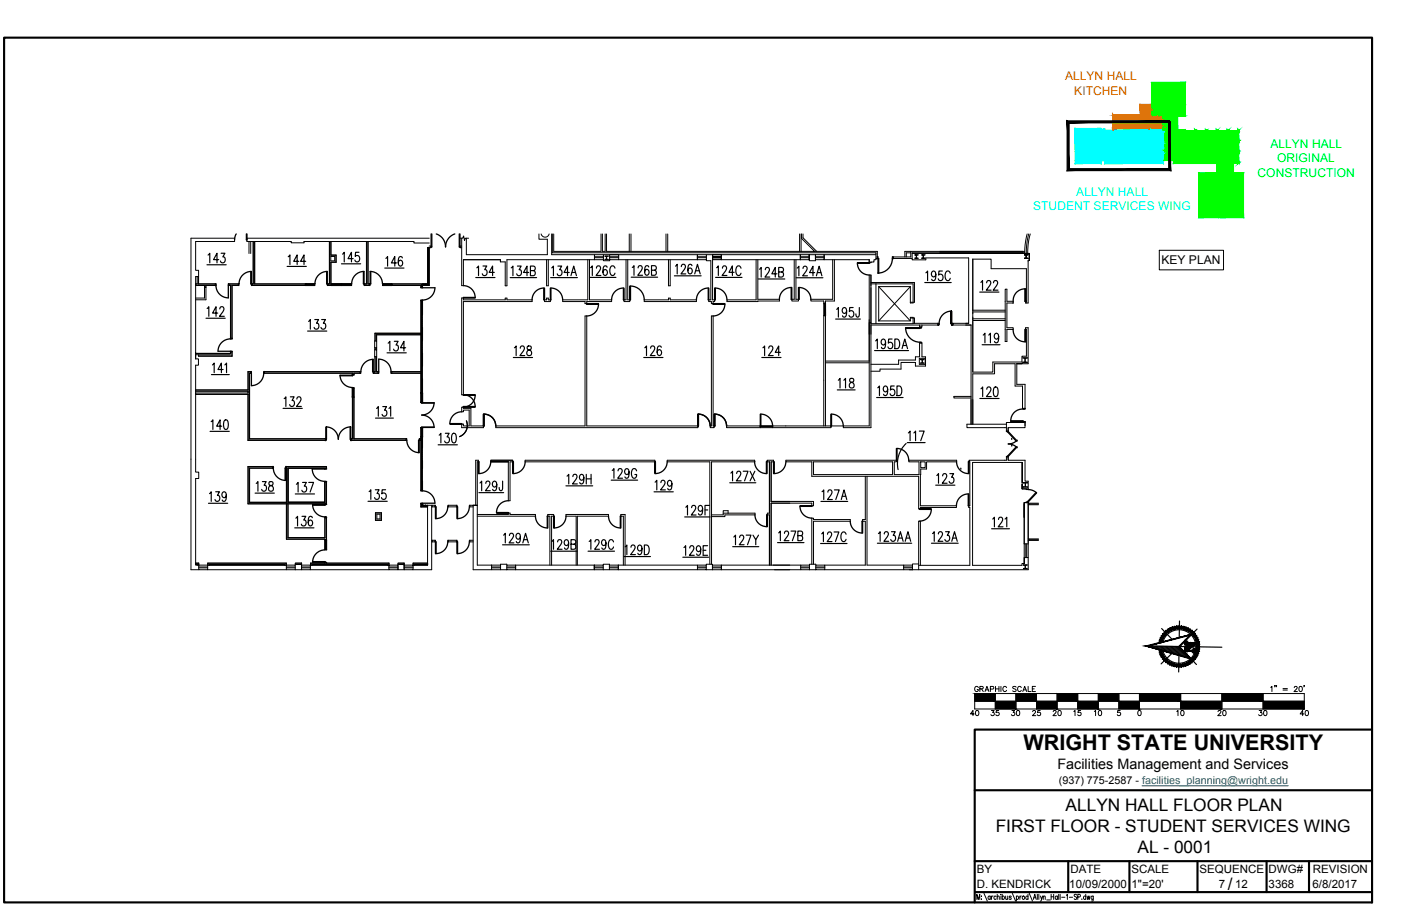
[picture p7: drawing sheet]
<svg xmlns="http://www.w3.org/2000/svg" width="432mm" height="279mm" viewBox="0 0 432 279" stroke-linecap="round" stroke-linejoin="round" font-family="sans-serif">
<defs><g id="words">
<text font-size="6.7" x="315.4" y="231.2">WRIGHT STATE UNIVERSITY</text>
<g font-size="5.3">
<text x="328.4" y="250.2">ALLYN HALL FLOOR PLAN</text>
<text x="306.9" y="256.6">FIRST FLOOR - STUDENT SERVICES WING</text>
<text x="350.6" y="262.9">AL - 0001</text>
<text x="378.4" y="274.5">/</text>
</g>
<g font-size="4.4">
<text x="299.5" y="214.5">GRAPHIC SCALE</text>
<text x="298.1" y="221.9">40</text>
<text x="304.4" y="221.9">35</text>
<text x="310.8" y="221.9">30</text>
<text x="317.1" y="221.9">25</text>
<text x="323.5" y="221.9">20</text>
<text x="330.2" y="221.9">15</text>
<text x="336.5" y="221.9">10</text>
<text x="361.9" y="221.9">10</text>
<text x="374.3" y="221.9">20</text>
<text x="387" y="221.9">30</text>
<text x="399.7" y="221.9">40</text>
<text x="325.9" y="237.1">Facilities Management and Services</text>
</g>
<g font-size="3.7" fill="#dd6e00">
<text x="328.2" y="24.8">ALLYN HALL</text>
<text x="331.1" y="29.3">KITCHEN</text>
</g>
<g font-size="3.7" fill="#0f0">
<text x="391.5" y="45.6">ALLYN HALL</text>
<text x="393.6" y="50.1">ORIGINAL</text>
<text x="387.6" y="54.6">CONSTRUCTION</text>
</g>
<g font-size="3.7" fill="#0ff">
<text x="318.4" y="64.9">STUDENT SERVICES WING</text>
<text x="331.7" y="60.4">ALLYN HALL</text>
</g>
<text font-size="3.7" x="358" y="81.3">KEY PLAN</text>
<g font-size="3.5">
<text x="301.1" y="269.1">BY</text>
<text x="329.9" y="269.1">DATE</text>
<text x="348.8" y="269.1">SCALE</text>
<text x="369.7" y="269.1">SEQUENCE</text>
<text x="391" y="269.1">DWG#</text>
<text x="404.7" y="269.1">REVISION</text>
<text x="301.1" y="273.8">D. KENDRICK</text>
<text x="329.6" y="273.8">10/09/2000</text>
<text x="348.8" y="273.8">1&quot;=20'</text>
<text x="375.7" y="273.8">7</text>
<text x="380.7" y="273.8">12</text>
<text x="391" y="273.8">3368</text>
<text x="404.5" y="273.8">6/8/2017</text>
</g>
<text font-size="3.3" x="326.3" y="241.6">(937) 775-2587 - facilities_planning@wright.edu</text>
</g></defs>
<!-- layer: ROOM-NUMBER -->
<g fill="none" stroke="#000" stroke-width=".36">
<path d="M64.1 78.6l.6-.5v3M68.1 78.1h1.2l-.6 1.1a.86 .86 0 0 1 .7 1.2 .86 .86 0 0 1-1.4 .4l-.1-.3M88.8 79.2l.6-.6v3M105.6 78.4l.5-.6v3M108.9 79.8h-1.6l1-2v3M110.7 77.8h-1.1l-.1 1.3a.94 .94 0 0 1 1.5 .5 .94 .94 0 0 1-1.1 1.2l-.5-.6M118.9 79.7l.6-.6v3M124 79.5l-.1-.2-.5-.2a2.29 2.29 0 0 0-.3 2.8 .81 .81 0 0 0 1-.7 .81 .81 0 0 0-1-.8l-.4 .7M63.5 98.1h5.9M63.8 81.7h5.9M63.8 95.1l.6-.5v3M67.1 96.6h-1.6l1.1-2v3"/>
<path d="M67.4 80.1h-1.6l1.1-2v3M67.7 95.3l.5-.7 .6 .1 .2 .4-.3 1-1.1 1.5h1.5M88.5 82.2h5.9M92.1 80.6h-1.6l1.1-2v3M94.2 80.6h-1.6l1.1-2v3M95.1 99.1l.5-.6v3M97 98.5h1.2l-.6 1.2a.85 .85 0 0 1 .7 1.3 .85 .85 0 0 1-1.5 0M99.1 98.5h1.2l-.6 1.2a.85 .85 0 0 1 .7 1.3 .85 .85 0 0 1-1.5 0M105.2 81.4h6M118.6 82.7h5.9M122.2 81.1h-1.6l1.1-2v3M146.6 85.6h6"/>
<path d="M147 82.6l.5-.6v3M148.9 82h1.1l-.6 1.2a.86 .86 0 0 1 .7 1.1 .86 .86 0 0 1-1.3 .4l-.2-.3M152.4 84h-1.6l1-2v3M157.2 85.6h8.2M157.6 82.6l.5-.5v2.9M159.5 82.1h1.1l-.6 1.1a.86 .86 0 0 1 .7 1.2 .86 .86 0 0 1-1.3 .3l-.1-.3M163 84h-1.6l1-1.9v2.9M163.5 83.5l1.3-.2 .2-.4-.2-.7-1.3-.1v2.9h.9a.83 .83 0 0 0 .6-.8 .83 .83 0 0 0-.6-.7M169.7 85.6h8.3M170 82.6l.6-.5v2.9M172 82.1h1.1l-.6 1.1a.86 .86 0 0 1 .7 1.2 .86 .86 0 0 1-1.4 .3l-.1-.3M175.4 84h-1.5l1-1.9v2.9"/>
<path d="M176 85l.8-2.9 .9 2.9M176.3 84h1M181.7 85.5h8.1M182 82.5l.6-.5v3M183.8 82.7l.4-.7 .7 .1 .2 .4-.3 1-1.1 1.5h1.5M187.1 82.4l-.1-.3-.5-.1a1.62 1.62 0 0 0-.7 2l.4 .8a.81 .81 0 0 0 1-.8 .81 .81 0 0 0-1-.7l-.4 .7M189.5 82.7a.83 .83 0 0 0-1-.7 .83 .83 0 0 0-.5 1.1l.1 1.1a.74 .74 0 0 0 .7 .8 .74 .74 0 0 0 .7-.8M194.5 85.5h8.2M194.9 82.5l.5-.6v3M196.7 82.6l.4-.7 .6 .2 .2 .4-.3 1-1 1.4h1.4M200 82.4l-.2-.3-.5-.2a1.62 1.62 0 0 0-.6 2l.3 .8a.81 .81 0 0 0 1.1-.7 .81 .81 0 0 0-1.1-.8l-.3 .7M200.8 83.3l1.3-.1 .2-.4-.2-.7-1.3-.2v3h1a.83 .83 0 0 0 .5-.8 .83 .83 0 0 0-.5-.8"/>
<path d="M207.8 85.1h8.3M208.2 82.1l.5-.6v3M210 82.2l.1-.4a.68 .68 0 0 1 1-.1 .68 .68 0 0 1 .1 .9l-1.3 1.9h1.5M213.3 81.9l-.1-.2-.6-.2a2.32 2.32 0 0 0-.3 2.8 .82 .82 0 0 0 1.1-.7 .82 .82 0 0 0-1.1-.8l-.3 .7M214.1 84.5l.9-3 .8 3M214.4 83.5h1.1M220.5 85.5h8.2M220.9 82.6l.5-.6v3M222.7 82.7l.1-.4a.68 .68 0 0 1 .9-.1 .68 .68 0 0 1 .1 .9l-1.2 1.9h1.4M226.3 84h-1.6l1-2v3M228.4 82.7a.74 .74 0 0 0-.8-.7 .74 .74 0 0 0-.7 .7l-.1 1.1a.83 .83 0 0 0 .5 1.1 .83 .83 0 0 0 1.1-.6M233.7 86h8.2"/>
<path d="M234.1 83l.5-.5v2.9M235.9 83.2l.4-.7 .6 .1 .2 .4-.3 1-1 1.4h1.5M239.5 84.4h-1.6l1-1.9v2.9M240 83.9l1.3-.2 .2-.4-.2-.7-1.3-.1v2.9h1a.83 .83 0 0 0 .5-.7 .83 .83 0 0 0-.5-.8M245.4 85.7h8.2M245.7 82.7l.5-.6v3M247.5 82.8l.1-.4a.68 .68 0 0 1 1-.1 .68 .68 0 0 1 .1 .9l-1.3 1.9h1.5M251.1 84.1h-1.6l1.1-2v3M251.6 85.1l.9-3 .8 3M251.9 84.1h1.1M257.5 98.4h7.7M257.9 95.4l.5-.6v3"/>
<path d="M260.9 95.8l-.3 .7a.82 .82 0 0 1-1-.7 .82 .82 0 0 1 1-.8 2.32 2.32 0 0 1-.3 2.8l-.5-.1-.1-.3M262.9 94.8h-1l-.1 1.3a.95 .95 0 0 1 1.5 .5 .95 .95 0 0 1-1.1 1.2l-.5-.6M264.9 94.8v2.3l-.3 .6h-.6l-.2-.9M285 87.1h8.2M285.4 84.1l.5-.5v2.9M288.4 84.6l-.3 .7a.82 .82 0 0 1-1-.8 .82 .82 0 0 1 1-.8 2.32 2.32 0 0 1-.3 2.8l-.5-.1-.1-.3M290.4 83.6h-1l-.1 1.3a.95 .95 0 0 1 1.5 .5 .95 .95 0 0 1-1.1 1.1l-.5-.5M292.9 84.3a.83 .83 0 0 0-1.1-.7 .83 .83 0 0 0-.5 1.1l.1 1.1a.74 .74 0 0 0 .7 .8 .74 .74 0 0 0 .8-.8M302 90.1h5.9M302.3 87.1l.5-.6v3M304.1 87.2l.4-.7 .7 .1 .2 .5-.4 1-1 1.4h1.5M306.2 87.2l.4-.7 .7 .1 .2 .5-.3 1-1.1 1.4h1.5"/>
<path d="M65.2 115.5h5.5M65.5 112.5l.5-.5v2.9M68.8 114h-1.6l1-2v2.9M69.3 112.5l.5-.5v2.9M94.8 102.1h5.9M119.3 108.8h5.9M119.6 105.8l.6-.5v2.9M121.5 105.3h1.2l-.6 1.1a.85 .85 0 0 1 .7 1.3 .85 .85 0 0 1-1.5 0M125 107.2h-1.6l1.1-1.9v2.9M158.2 110.3h5.9M158.6 107.2l.5-.5v3M160.4 107.4l.4-.7 .6 .1 .2 .4-.3 1-1.1 1.5h1.5"/>
<path d="M162.6 106.8v.9a1.18 1.18 0 0 1 1.1 .6 1.18 1.18 0 0 1-.1 1.2 .92 .92 0 0 1-1.3-.7 .92 .92 0 0 1 1.1-1l.2-.1a.62 .62 0 0 0-.3-1zM198.4 110.3h5.9M198.7 107.2l.6-.5v3M200.5 107.4l.4-.7 .7 .1 .2 .4-.3 1-1.1 1.5h1.5M203.8 107.1l-.1-.3-.5-.1a1.62 1.62 0 0 0-.7 2l.4 .8a.81 .81 0 0 0 1-.8 .81 .81 0 0 0-1-.7l-.4 .7M234.8 110.3h5.9M235.1 107.2l.6-.5v3M236.9 107.4l.5-.7 .6 .1 .2 .4-.3 1-1.1 1.5h1.5M240.5 108.7h-1.6l1.1-2v3M258.4 117.3l.5-.6v2.9M260.1 117.3l.5-.6v2.9M262 116.8v.9a1.08 1.08 0 0 1 1.1 .7 1.08 1.08 0 0 1-.4 1.2 .93 .93 0 0 1-1-.9 .93 .93 0 0 1 1.1-.9l.2-.1a.63 .63 0 0 0-.3-1z"/>
<path d="M269.6 108.1h10.4M269.9 105.1l.5-.5v2.9M270.5 119.6l.6-.6v3M272.9 105.6a.78 .78 0 0 1-.7 .8 .87 .87 0 0 1-.6-1.1 .87 .87 0 0 1 1-.6 2.66 2.66 0 0 1 0 2.7l-.5 .1-.4-.4M274.9 104.6h-1l-.1 1.2a.94 .94 0 0 1 1.5 .6 .94 .94 0 0 1-1.1 1.1l-.5-.5M275.6 119h-1.1l-.1 1.3a.95 .95 0 0 1 1.5 .5 .95 .95 0 0 1-1 1.2l-.6-.6M275.8 104.6h.7a1.81 1.81 0 0 1 0 2.9h-.7zM276.5 119h.7a1.8 1.8 0 0 1 0 3h-.7zM278 107.5l.9-2.9 .8 2.9M278.3 106.5h1.1M302.3 119.9l.6-.6v3M302.7 106.3h5.5"/>
<path d="M303 103.3l.6-.5v2.9M304.7 103.3l.6-.5v2.9M306.5 119.5l.5-.2a2.02 2.02 0 0 1 0 3h-.2a1.77 1.77 0 0 1-.5-2.4zM307.8 103.8a.78 .78 0 0 1-.7 .8 .87 .87 0 0 1-.7-1.1 .87 .87 0 0 1 1.1-.6 2.29 2.29 0 0 1-.3 2.8l-.6-.1-.1-.3M64.7 133h6M65.1 130l.5-.5v2.9M68.4 131.4h-1.6l1-1.9v2.9M69.2 129.6l.5-.1a2.02 2.02 0 0 1 0 2.9h-.2a2.29 2.29 0 0 1-.3-2.8zM87.2 125.9h6M87.6 122.9l.5-.5v2.9M89.5 122.4h1.1l-.6 1.1a.86 .86 0 0 1 .7 1.2 .86 .86 0 0 1-1.3 .3l-.1-.2M91.5 123.1l.4-.7 .7 .1 .2 .4-.4 1-1 1.4h1.5"/>
<path d="M115.7 128.9h5.5M116.1 126l.5-.6v2.9M118 125.4h1.1l-.6 1.1a.87 .87 0 0 1 .7 1.2 .87 .87 0 0 1-1.3 .4l-.1-.3M119.9 126l.5-.6v2.9M135 137.2h6M135.4 134.2l.5-.6v3M137.3 133.6h1.1l-.6 1.1a.87 .87 0 0 1 .7 1.2 .87 .87 0 0 1-1.3 .4l-.2-.3M139.5 133.8l.5-.2a2.02 2.02 0 0 1 0 3h-.2a2.29 2.29 0 0 1-.3-2.8zM143.8 129.8a3.7 3.7 0 0 1-2.2 4.9M258.1 120.2h5.5M270.2 122.6h8.1M273.6 120l-.3 .7a.82 .82 0 0 1-1.1-.8 .82 .82 0 0 1 1.1-.7 2.32 2.32 0 0 1-.3 2.8l-.6-.2-.1-.2"/>
<path d="M279.3 136.8a8.5 8.5 0 0 0-2.5 8M279.6 136.5h5.5M280 133.5l.5-.6v3M281.7 133.5l.5-.6v3M283.4 132.9h1.4l-1 3M302 122.9h5.9M304.1 120.1l.1-.5a.68 .68 0 0 1 1-.1 .68 .68 0 0 1 .1 1l-1.3 1.8h1.5M64.3 155.2h5.9M64.6 152.2l.5-.5v2.9M66.5 151.7h1.1l-.6 1.1a.87 .87 0 0 1 .7 1.2 .87 .87 0 0 1-1.3 .3l-.1-.3M69.8 152.6a.78 .78 0 0 1-.8 .9 .87 .87 0 0 1-.6-1.1 .87 .87 0 0 1 1-.6 2.29 2.29 0 0 1-.3 2.8l-.5-.1-.1-.3M78.6 152.1h6"/>
<path d="M79 149.1l.5-.6v3M80.9 148.5h1.1l-.6 1.1a.87 .87 0 0 1 .7 1.2 .87 .87 0 0 1-1.3 .4l-.1-.3M83 148.7v.8a1.08 1.08 0 0 1 1.1 .7 1.08 1.08 0 0 1-.4 1.3 .93 .93 0 0 1-1-1 .93 .93 0 0 1 1.1-.9l.2-.1a.63 .63 0 0 0-.3-1zM91 152.3h5.9M91.2 159.8l.5-.6v3M91.3 149.3l.6-.5v2.9M93.1 159.2h1.1l-.6 1.2a.85 .85 0 0 1 .7 1.2 .85 .85 0 0 1-1.4 0M93.3 148.8h1.1l-.6 1.1a.85 .85 0 0 1 .7 1.3 .85 .85 0 0 1-1.5 0M95.2 148.8h1.4l-1 2.9M96.3 159.7l-.1-.3-.6-.2a2.32 2.32 0 0 0-.3 2.9 .82 .82 0 0 0 1.1-.8 .82 .82 0 0 0-1.1-.8l-.3 .7M113.4 154.6h6M113.8 151.6l.5-.6v3"/>
<path d="M115.7 151h1.1l-.6 1.2a.85 .85 0 0 1 .7 1.3 .85 .85 0 0 1-1.4 0M118.8 151h-1l-.1 1.3a.94 .94 0 0 1 1.4 .5 .94 .94 0 0 1-1 1.2l-.5-.5M147.6 151.9h7.6M147.9 148.9l.6-.5v2.9M149.7 149.1l.1-.5a.68 .68 0 0 1 1-.1 .68 .68 0 0 1 .1 1l-1.3 1.8h1.5M153.1 149.4a.78 .78 0 0 1-.7 .8 .87 .87 0 0 1-.7-1 .87 .87 0 0 1 1.1-.7 2.29 2.29 0 0 1-.3 2.8l-.6-.1-.1-.3M154.9 148.4v2.2l-.2 .6h-.6l-.2-.9M174.4 149.8h8.3M174.8 146.8l.5-.5v2.9M176.6 147l.4-.7 .6 .1 .2 .4-.3 1-1 1.4h1.4M180 147.2l-.4 .8a.82 .82 0 0 1-1-.8 .82 .82 0 0 1 1-.8 2.32 2.32 0 0 1-.3 2.8l-.5-.1-.1-.3M180.7 146.3v2.9"/>
<path d="M180.7 147.7h1.5M182.2 146.3v2.9M188.4 148.1h8.1M188.7 145.1l.5-.6v3M190.5 145.2l.4-.7 .7 .1 .2 .5-.4 1-1 1.4h1.5M193.9 145.5l-.3 .7a.82 .82 0 0 1-1.1-.8 .82 .82 0 0 1 1.1-.8 2.32 2.32 0 0 1-.4 2.9l-.5-.2-.1-.2M196.2 145.2a.83 .83 0 0 0-1-.7 .83 .83 0 0 0-.6 1.1l.1 1.2a.79 .79 0 0 0 1 .7 .79 .79 0 0 0 .5-1.2h-.5M201.6 151.7h5.9M201.9 148.7l.5-.6v3M203.7 148.8l.1-.4a.68 .68 0 0 1 1-.1 .68 .68 0 0 1 .1 1l-1.3 1.8h1.5M207.1 149.1a.78 .78 0 0 1-.8 .9 .87 .87 0 0 1-.6-1.1 .87 .87 0 0 1 1.1-.6 2.66 2.66 0 0 1 0 2.7l-.6 .1-.4-.4M211 159.4h7.9"/>
<path d="M211.4 156.4l.5-.5v2.9M213.2 156.6l.4-.7 .6 .1 .2 .4-.3 1-1 1.4h1.4M216.5 156.8l-.3 .8a.82 .82 0 0 1-1-.8 .82 .82 0 0 1 1-.8 2.32 2.32 0 0 1-.3 2.8l-.5-.1-.1-.3M217.3 157.3h.8M218.7 155.9h-1.4v2.9M224.9 148.9h8.1M225.2 145.9l.6-.6v3M227 146l.2-.4a.68 .68 0 0 1 .9-.1 .68 .68 0 0 1 .1 .9l-1.3 1.9h1.5M229.1 145.3h1.4l-1 3M231.2 145.3l1.5 3M232.7 145.3l-1.5 3M253 154.6h8.3"/>
<path d="M253.4 151.6l.5-.5v2.9M255.2 151.8l.4-.7 .6 .1 .2 .4-.3 1-1 1.4h1.4M257.2 151.1h1.4l-1 2.9M259.3 154l.8-2.9 .9 2.9M259.6 153h1.1M288.4 149.6h5.9M288.7 146.6l.6-.5v2.9M290.5 146.8l.1-.5a.68 .68 0 0 1 1-.1 .68 .68 0 0 1 .1 1l-1.3 1.8h1.5M292.7 146.1h1.2l-.6 1.1a.87 .87 0 0 1 .7 1.2 .87 .87 0 0 1-1.4 .4l-.1-.3M90.8 162.8h6M154.9 168h8.2M155.2 165l.5-.5v2.9"/>
<path d="M157 165.2l.1-.5a.68 .68 0 0 1 1-.1 .68 .68 0 0 1 .1 1l-1.3 1.8h1.5M160.4 165.5a.78 .78 0 0 1-.7 .8 .87 .87 0 0 1-.7-1.1 .87 .87 0 0 1 1.1-.6 2.29 2.29 0 0 1-.3 2.8l-.6-.1-.1-.3M161.1 167.4l.9-2.9 .8 2.9M161.5 166.4h1M169.7 170h8.2M170.1 167l.5-.6v3M171.9 167.1l.4-.7 .6 .2 .2 .4-.3 1-1 1.4h1.4M175.3 167.4l-.4 .7a.82 .82 0 0 1-1-.8 .82 .82 0 0 1 1-.7 2.32 2.32 0 0 1-.3 2.8l-.5-.2-.1-.2M176 167.8l1.3-.1 .2-.4-.2-.7-1.3-.2v3h.9a.83 .83 0 0 0 .6-.8 .83 .83 0 0 0-.6-.8M181.2 170h8.2M181.6 167l.5-.6v3M183.4 167.1l.4-.7 .6 .2 .3 .4-.4 1-1 1.4h1.5"/>
<path d="M186.8 167.4l-.3 .7a.82 .82 0 0 1-1.1-.8 .82 .82 0 0 1 1.1-.7 2.32 2.32 0 0 1-.4 2.8l-.5-.2-.1-.2M189.1 167.1a.83 .83 0 0 0-1-.7 .83 .83 0 0 0-.6 1.1l.1 1.2a.74 .74 0 0 0 .8 .7 .74 .74 0 0 0 .7-.7M192.3 171.6h8.2M192.7 168.6l.5-.5v2.9M194.5 168.8l.1-.4a.68 .68 0 0 1 .9-.2 .68 .68 0 0 1 .1 1l-1.2 1.8h1.4M197.9 169.1a.78 .78 0 0 1-.8 .8 .87 .87 0 0 1-.6-1 .87 .87 0 0 1 1-.7 2.29 2.29 0 0 1-.3 2.8l-.5-.1-.1-.3M198.6 168.1h.7a1.8 1.8 0 0 1 0 2.9h-.7zM210.5 171.8h7.9M210.8 168.9l.5-.6v3M212.6 169l.1-.4a.68 .68 0 0 1 1-.1 .68 .68 0 0 1 .1 .9l-1.3 1.9h1.5M216 169.3a.78 .78 0 0 1-.8 .8 .87 .87 0 0 1-.6-1 .87 .87 0 0 1 1.1-.7 2.66 2.66 0 0 1 0 2.7l-.6 .2-.4-.5M216.7 169.7h.9"/>
<path d="M218.1 168.3h-1.4v3h1.4M225.8 168.6h8.1M226.2 165.6l.5-.6v3M228 165.7l.1-.4a.68 .68 0 0 1 .9-.1 .68 .68 0 0 1 .1 1l-1.2 1.8h1.4M230 165h1.5l-1.1 3M232.1 165l.8 1.4 .9-1.4M232.9 166.4v1.6M239.6 167.3h8.2M240 164.3l.5-.5v2.9M241.8 164.5l.4-.7 .6 .1 .2 .4-.3 1-1 1.4h1.5M243.8 163.8h1.5l-1.1 2.9M245.9 165.2l1.3-.1 .2-.5-.2-.7-1.3-.1v2.9h1a.83 .83 0 0 0 .5-.7 .83 .83 0 0 0-.5-.8"/>
<path d="M252.9 167.6h8.2M253.3 164.6l.5-.5v2.9M255.1 164.8l.1-.5a.68 .68 0 0 1 .9-.1 .68 .68 0 0 1 .1 1l-1.3 1.8h1.5M257.1 164.1h1.4l-1 2.9M260.8 164.8a.83 .83 0 0 0-1.1-.7 .83 .83 0 0 0-.5 1.1v.7a.83 .83 0 0 0 .5 1.1 .83 .83 0 0 0 1.1-.7M270.4 167.5h10.6M270.7 164.5l.6-.5v2.9M272.5 164.7l.1-.5a.68 .68 0 0 1 1-.1 .68 .68 0 0 1 .1 1l-1.3 1.8h1.5M274.8 164h1.1l-.6 1.1a.87 .87 0 0 1 .7 1.2 .87 .87 0 0 1-1.3 .4l-.2-.3M276.7 166.9l.8-2.9 .9 2.9M277 165.9h1M279 166.9l.8-2.9 .9 2.9"/>
<path d="M279.3 165.9h1.1M287.1 167.5h8.2M287.4 164.5l.5-.5v2.9M289.2 164.7l.1-.5a.68 .68 0 0 1 1-.1 .68 .68 0 0 1 .1 1l-1.3 1.8h1.5M291.4 164h1.2l-.6 1.1a.87 .87 0 0 1 .7 1.2 .87 .87 0 0 1-1.4 .4l-.1-.3M293.3 166.9l.9-2.9 .8 2.9M293.7 165.9h1M305.6 163.1h5.5M306 160.1l.5-.6v3M307.8 160.2l.4-.7 .6 .1 .2 .5-.3 1-1 1.4h1.4M309.8 160.1l.5-.6v3"/>
</g>
<!-- layer: A-EXISTING -->
<g fill="none" stroke="#000" stroke-width=".31">
<path d="M76.7 74.5v3.7M77.3 74.5v3.7M132.3 73.5h-56.2v1h13.6v.4h4v-.4h33.9v.4h4.7M132.3 75.9h.6v.5h-.6M141.6 73.5h1l.3-.7 .3 1.3 .2-.6h1M142.3 75.9h-.5v.5h.5M142.3 73.5v14.6h.5v-8M166.1 72.2v1.6h2.6v4.7h-25v-5M166.8 72.2a1.27 1.27 0 0 0 1.2 .9 1.27 1.27 0 0 0 1.3-.9M170 72.2v6.3h13.2M170.2 72.2v5.7h99.8v2.2h-.6v.7l-1.5 .2v-.9h-13.9v-1.6h16M170.7 72.2v5.3h14.5v-5.3"/>
<path d="M183.2 79.5h2.8M183.2 79.2h2.8M185.7 72.2v5.3h.8v-5.3M186 78.5h28.9M186.4 79h1.1l-.5 .1v.8l.5 .1h-1.1l.5-.1v-.8zM186.9 72.2v5.3h7M187 79.1h.1M187.9 79.5h2.8M187.9 79.2h2.8M193.9 77.5h11.9M193.9 72.2v5.3M194.5 72.2v5.3"/>
<path d="M205.3 72.2v5.3M205.8 72.2v5.3M214.9 78.5h2.8v1.6h-2.8zM214.9 79.5h2.8M214.9 79.2h2.8M214.9 78.7v1.4M217.7 78.5h1.9v14h.7v.5h-.5v.6h-.5v-.6h-.8v-.5h.6v-12.1h-1.4v-.5M219.6 78.5h2.7v1.6h-2.7zM219.6 78.5h2.7v1.4h-2.7zM219.6 79.5h2.7M219.6 79.2h2.7M219.6 79.4h2.7"/>
<path d="M219.6 79.1h2.7M222.3 78.5h24.4v1.6M246.4 72.2v5.3M246.7 78.5h2.7v1.6h-2.7zM246.7 79.5h2.7M246.7 79.2h2.7M246.9 72.2v5.3M247.1 72.2v1.3l4 4h-45.3M247.5 72.2v1.1l4.2 4.2M249.4 78.5h1.9v1.9h-1.9v-1.9v1.6M251.1 77.5h19.3v2.2h-.4M251.3 78.5h2.7v1.6h-2.7z"/>
<path d="M251.3 79.5h2.7M251.3 79.2h2.7M280.7 78h-1.4v1.2M280.7 77.5v1.7h-5.4v.5h5.8M281.9 78.6h1.1l-.5 .1v.9l.5 .1h-1.1l.5-.2v-.8zM284 78.6h1.1l-.5 .1v.9l.5 .1h-1.1l.5-.2v-.8zM289.7 78.2h27.6M315.8 77.9h-34.7v.3M315.8 77.5h-36.9v1.7M316.2 79.6l-.4 .1h1.1l-.5-.1M316.2 79.6v-1l-.4-.1h1.1l-.6 .1v1M316.2 79.6h.1"/>
<path d="M316.4 79.6h.1M316.6 72.2l-.7 3.3-.1 2.7M317.1 72.2l-.7 3.3-.1 2.7M317.3 78.2v2.1v-2.1M317.3 78.2h-36.2v1.9h4.2v-.6h13.2v20.2h-4.8v.5h5.6v30.6M317.5 72.2l-.6 3.2-.2 2.8M142.3 91.9h.5v.6h12.9v-.6h.5v.6h7.8v.5h-21.2v28.7h-.5zM142.8 80.1h11.4v.7h1.5v7.3h.5v-8h27M142.8 80.1h11.4v.7M167.8 92.5h.7v-.6h.5v.6h.6v.5h-1.8zM168.5 80.1v8h.5v-8M180.3 97.4h.5v34h34.3v.5h-62.3v-.5h27.5z"/>
<path d="M181.2 80.1v12.4h-7.8v.5h6.9v.6h.5v-.6h7.7v-.5h-6.8v-12.4M183.2 80.1h2.8v.3h1.9v-.3h2.8v-1.6h-2.8v1.6M183.2 80.1v-1.6h2.8v1.6M190.7 80.1h24.2M192.9 80.1v12.4h-.6v.5h1.8v-.5h-.6v-12.4M198.6 92.5h7.4v-.6h.6v.6h8v.5h-16zM206 80.1v8h.6v-8M219.3 97.4h.5v34h.3v.5h-1.2v-.5h.4zM222.3 80.1h24.4M233 80.1v12.4h-8.9v.5l16.1-.2v-.5h-6.6v-12.2M244.8 80.1v12.2h-.8v.5h2.1v-.5h-.8v-12.2M253.9 97.3v34.1"/>
<path d="M253.9 93.5h.5M256.6 80.1v12.2h-6.7v.5h4v4.5h.5h-.5M257.2 80.1v12.7h-2.8v38.6M268.4 87.1h13.4v6.1h-1.2M268.4 87.5h13v5.9h-.8v-5M270 87.5v12.3M270.8 99h9.8v-1.1h.8v1.9h-13v-15h-.5v46.6h-8v.5h8.5v-31.6M270.8 88.4v10.6M270.8 88.4l9.8 10.6M270.8 88.4h9.8M280.6 98.1h1.2v1.6M280.6 88.4l-9.8 10.6"/>
<path d="M281.4 99.7h7.6M293.5 99.7h.2v.6h-.2zM293.5 99.7v.5M299.8 95.7h10M299.8 96.2h10M299.8 98.8h10M299.8 98.3h10M309.8 89.2h.5v3.7h2v.5h-2v7.7h2v.5h-2v3.7h-.5zM316.3 92.9v.5M317.3 80.3h-.4v13.1h-.8v-.5h.2v-10h-10.8v-3h-5.7v34.9h6.2v-3.2h9v-1.8h1.3v-8.2h-.2v-.5h.8v11.1h-3.5h1.6M60.3 112.6v33h.9v2h-.9v26.4h.9v.3M60.3 108.7v2v-25.4h.9v-1.9h-.9v-8.9h12v-1h-13.4v102.2h2.3"/>
<path d="M60.3 110.7h.9v1.9h-.9M254.4 111.4h13.5M254.4 111.9h13.5M267.9 103.1v-3.6h.5v3.6M268.4 112.3h8.6v-1.3h5.1v-1h1.3v-4.3h.8v4.3h1.1v2.9h-3.2v-1.1h-4.4v2h-6.5v.7h-2.8M268.4 100.2l20.8 .1v-.6h-.2v.6M283.4 110.5h1.8v1.9h-1.8zM283.4 100.2v.7h.8v-.7M283.7 110.8h1.1l-.5 .2v.9l.5 .1h-1.1l.5-.1v-.9zM313.4 112.2v6.3h2.5v7.5h-.8v-6.9h-2.2v-6.9h-6.4v3.1h-6.7v15.5M315.3 110.4l.6 .1v1.1l-.6 .2h1.3l-.6-.2v-1.1l.6-.1M315.3 110.3h1.3"/>
<path d="M315.3 110.3v.1M316.1 101.1v.6M316.6 110.3v.1M142.3 125.6h.5v.3h2.3v5.5h3.9v.5h-6.7v-1.1h.5v.6h1.8v-4.9h-1.8v.5h-.5zM223.9 131.4h10.4v.5h-10.4zM234.3 131.9h21.8v-.5h-18v.5M256.1 131.4h3.8M299.3 122.3h-5.3v.4h5.3M310.2 130.8h-12.2v1.1h12.2M315.4 126h.6v.2h-.6zM315.4 130.2h.6v-.2h-.6v.3h-5.2v2.6M315.4 126.2h.5"/>
<path d="M315.9 131.2v-1v1.7h-5.2v1h-.5v.2h.6l-.1-1.2M133 156.3h1.2v-.5h-2.4v18.5h-4.5M133 155.8v19.9h-5.7M133.2 155.8v.5M134 155.8v.5M138 155.8h2.9v.5h-2.9zM138.2 155.8v.5M140.7 155.8v.5M144.8 155.8v.5M145.8 156.3h-1.1v-.5h2.4h-1.3v19.9h5.7M146.6 155.8v-13.9h.8v.5h-.3v31.9h4.4M147.1 158.7h9.6v-.5h.5v.5h7.8v.5h-17.9"/>
<path d="M151.2 142.4h5.5h-5.5M151.2 142.4v-.5h6.8v.5h-.8v12h-.5v-12M151.2 141.9h6.8M161.9 141.9h39.9v.5h-39.9zM222.9 158.3h9.8v.5h-9.3v.5h-4.1M224.4 158.3v-.8h-1.5v1.3h-3.6M250.2 142.4v4.5h32.9v10h.6v-.4h11.1v-.5h-11.1v-9.6l.1-1.8h1.8v-2.2h9.2v-.5h-14.7v.5h3.1v4h-7.6v-4h.7v-.5h-34.1v.5h8.1M250.7 142.4h24.4v4h-24.4zM266.7 146.9v13.3h-.8v.6h.8v13.5h-12.5M267.2 146.9v27.4h11.3M283.8 142.4h1.4v1.8h-1.4zM310.2 140.7h.6v.2h-.6z"/>
<path d="M310.2 140.9v1h-11.5v.5h.2v13.6h-.3v.5h.3v17.8h-15.8M310.7 141.9v-1v1h5.2v6.5h1v2.4M315 142.6h-15.2v31.7h15.2v-.5h.7v-1.8v1.8M315 142.6v6.2v-6.2M315 148.8v2h1.3M315.4 148.8h1.3l-.6 .2v1.1l.6 .1h-1.3l.6-.1v-1.1zM315.7 159.5v-4.5h1.2v12.3M316.3 150.8h.6v.2h-.6zM316.3 155v-.2h.6v.2h-1.2v12.7M316.9 155.2h3.2M316.9 155.4v12.3M317.1 155.2v.5h-.2"/>
<path d="M317.1 155.7h3M317.1 155.4h3M61.2 174.3h2.8v1.4h-2.8zM61.2 174.9h2.8M61.2 175.1h2.8M64 175.7h27M64 174.3h24.3M88.3 175.7v-1.4h2.7v1.4M88.3 174.9h2.7M88.3 175.1h2.7M91 174.3v-.2h1.9v1.6h-1.9M92.9 174.3h2.8v1.4h-2.8z"/>
<path d="M92.9 174.9h2.8M92.9 175.1h2.8M95.7 174.3h24.2M95.7 175.7h24.2M119.9 174.3h2.8v1.4h-2.8zM119.9 174.9h2.8M119.9 175.1h2.8M122.7 174.1h1.9v1.6h-1.9zM124.6 174.3h2.7v1.4h-2.7zM124.6 174.9h2.7M124.6 175.1h2.7M133 166.6h1.2v.5h-1.2"/>
<path d="M133.2 166.6v.5M134 166.6v.5M138 166.6h2.9v.5h-2.9zM138.2 166.6v.5M140.7 166.6v.5M144.8 166.6v.5M145.8 166.6h-1.1v.5h1.1M151.5 174.3h2.8v1.4h-2.8zM151.5 174.9h2.8M151.5 175.1h2.8M154.3 175.7h1.9M154.3 174.3v-.3h1.9v.3"/>
<path d="M156.2 174.3h2.7v1.4h-2.7zM156.2 174.9h2.7M156.2 175.1h2.7M158.9 174.3h27v1.4h-2.7v-1.4v1.4h-24.3zM169.5 174.3v-15.1h-.7v-.5h1.8v.5h-.6v15.1M177.6 174.3v-15.1h-3.2v-.5h13.2v.5h-9.7v15.1M183.2 174.9h2.7M183.2 175.1h2.7M185.9 174.3v-.3h1.9v.3h2.8M185.9 175.7h1.9M187.8 174.3v1.4h2.8v-1.4M187.8 174.9h2.8"/>
<path d="M187.8 175.1h2.8M190.6 174.3h24.4M190.6 174.3v1.4h24.4M192.1 174.3v-15.1h-.7v-.5h1.3v15.6M215 174.3h2.7v1.4h-2.7zM215 174.9h2.7M215 175.1h2.7M217.7 174.3v-.3h1.9v.3M217.7 175.7h1.9M218.8 174v-31.6h-13.2v-.5h27v.5h-13.3v31.6M219.6 174.3h2.7v1.4h-2.7zM219.6 174.9h2.7"/>
<path d="M219.6 175.1h2.7M237.1 174.3v-15.5h-.6v-.5h.6v-15.9h-.7v-.5h2v.5h-.7v12.2h13v1.4h-.5v-.8h-12.5v19.1M246.8 174.3h2.7v1.4h-2.7zM246.8 174.3h-24.5v1.4h24.5M246.8 174.9h2.7M246.8 175.1h2.7M249.5 174.3v-.3h1.9v.3M249.5 175.7h1.9M250.2 174v-14.2h.5v.4h11.4v.6h-11.4v13.2M251.4 174.3h2.8v1.4h-2.8zM251.4 174.9h2.8M251.4 175.1h2.8"/>
<path d="M254.2 175.7h24.3M278.5 174.3h2.7v1.4h-2.7zM278.5 174.9h2.7M278.5 175.1h2.7M283.1 173.9h-1.9v1.8M283.7 174.3v-13.6h-.6v15M315.4 174.2l.5 .1v1l-.5 .1M315.4 174.2h1.1M315.4 175.4h1.1M315.4 174.2h.1M315.4 175.4h.1M315.7 167.7v4.3h1.2v-4.3"/>
<path d="M315.7 167.7h1.2M316.2 167.7v4.3M316.4 167.7v4.3M316.5 174.2l-.5 .1 .1 1 .4 .1M316.5 174.2h.1M316.5 175.4h.1M316.9 166.2h3.2M316.9 172v3.7h-36.6M317.1 166.2v.5h-.2M317.1 166.7h3M317.1 166.4h3"/>
</g>
<!-- layer: A-DOOR -->
<g fill="#000">
<circle cx="311.8" cy="137.6" r=".2"/>
<circle cx="311.8" cy="135.5" r=".2"/>
<circle cx="313.5" cy="136" r=".2"/>
<circle cx="313.5" cy="138.1" r=".2"/>
<circle cx="296.1" cy="144.7" r=".2"/>
</g>
<g fill="none" stroke="#000" stroke-width=".4">
<path d="M72.8 72.2l-.5 1.8M75.9 72.2v1.8h.2v-1.8M132.9 72.2v4h.2v-4M134.5 72.2a4.1 4.1 0 0 1 2.8 4 4.2 4.2 0 0 1 2.9-4M141.6 72.2v4h.2v-4M66.6 88a3.8 3.8 0 0 0 3.8 3.9v-3.9M77.3 83.7v3.8h.2v-3.8M77.5 83.7a3.8 3.8 0 0 0-3.8 3.8M100.7 83.7v3.8h.2v-3.8M100.9 83.7a3.8 3.8 0 0 0-3.8 3.8M112 83.7v3.8h.2v-3.8M112.2 83.7a3.8 3.8 0 0 0-3.8 3.8"/>
<path d="M114.1 83.7a3.8 3.8 0 0 1 3.8 3.8M114.1 83.7v3.8h.2v-3.8M130.2 88.7h3.8a3.8 3.8 0 0 1-3.8 3.8M142.8 88.1a3.6 3.6 0 0 1 3.6 3.6M142.8 91.7h3.7v.2h-3.7zM167.6 88.8a3.6 3.6 0 0 0-3.6 3.7M167.6 88.9h.2v3.6h-.2zM169.6 88.9h.2v3.6h-.2zM169.8 88.8a3.6 3.6 0 0 1 3.6 3.7M180.8 93.6h3.7v.2h-3.7zM184.5 93.8a3.6 3.6 0 0 1-3.7 3.6M192.1 88.8a3.6 3.6 0 0 0-3.6 3.7"/>
<path d="M192.1 88.9h.2v3.6h-.2zM194.1 88.2h.2v4.3h-.2zM194.3 88.2a4.2 4.2 0 0 1 4.3 4.3M218.3 88.8a3.6 3.6 0 0 0-3.7 3.7M218.3 88.9h.2v3.6h-.2zM219.8 93.6h3.6v.2h-3.6zM220.3 88.9h.1v3.6h-.1zM220.4 88.8a3.6 3.6 0 0 1 3.6 3.7M223.4 93.8a3.6 3.6 0 0 1-3.6 3.6M243.8 88.7a3.6 3.6 0 0 0-3.6 3.6M243.9 88.7h.1v3.6h-.1zM246.1 88.7h.2v3.6h-.2z"/>
<path d="M246.3 88.7a3.6 3.6 0 0 1 3.6 3.6M254.2 93.5h.2v3.8h-.2zM264.3 81.2a3.6 3.6 0 0 0 3.6 3.6M264.3 81h3.6v.2h-3.6zM289.2 99.8h.2v.4h-.2zM293.1 96h.2v3.8v-3.8v3.8h-.2zM293.2 95.9a3.8 3.8 0 0 0-3.8 3.9M293.3 99.8h.2v.4h-.2zM315.9 89.1a3.6 3.6 0 0 0-3.6 3.8M315.9 89.1h.2v3.8h-.2zM71 104.5a3.8 3.8 0 0 0-3.8 3.8h3.8M77.5 115.1v3.8"/>
<path d="M81.3 115.1a3.8 3.8 0 0 1-3.8 3.8M104.8 115.7a3.8 3.8 0 0 0 3.8 3.8M104.8 115.7h3.8v.2h-3.8M114.8 110.8v3.9h.2v-3.9M115 110.8a3.8 3.8 0 0 0-3.8 3.8M116.7 110.8a3.8 3.8 0 0 1 3.8 3.8M116.7 110.8v3.8M279.1 101.1h4.5v.2h-4.5zM279.1 101.1a4.4 4.4 0 0 0 4.5 4.4M283.6 100.9h.4v.2h-.4zM283.6 105.5h.4v.2h-.4zM312.3 101.6a3.6 3.6 0 0 0 3.6 3.8"/>
<path d="M315.9 101.6h.2v3.8h-.2zM100.2 135.3l.3-.1v.3v.4l-.3-.1M100.5 131.7l.1 3.8zM100.5 135.2v.3M100.6 131.7a3.8 3.8 0 0 1 3.7 3.8 3.8 3.8 0 0 1 3.6-3.8M107.9 131.7h.2v3.8h-.2zM108.3 135.3l-.2-.1-.1 .3 .1 .4 .2-.1M125.4 135.8a3.8 3.8 0 0 0 3.8 3.8v-3.8h-.2v3.8M133.8 124.3l-3.8-.1h3.8a3.8 3.8 0 0 1-3.8 3.8 3.8 3.8 0 0 1 3.8 3.8h-3.8l3.8-.1M138.7 130.6h3.6v.2h-3.6zM142.3 127a3.6 3.6 0 0 0-3.6 3.6M142.8 121.7a3.6 3.6 0 0 1 3.6 3.7"/>
<path d="M142.8 125.4h3.7v.2h-3.7zM142.8 121.7h3.7v.2h-3.7zM146.4 121.9a3.6 3.6 0 0 1-3.6 3.6M149 127.7h.2v3.7h-.2zM149.2 127.7a3.6 3.6 0 0 1 3.6 3.6M215.1 127.7h.2v3.7h-.2zM215.2 127.7a3.6 3.6 0 0 1 3.7 3.6M220.1 127.7h.2v3.7h-.2zM220.3 127.7a3.6 3.6 0 0 1 3.6 3.6M234.3 127.7h.2v3.7h-.2zM234.3 131.4h3.8v.1h-3.8zM234.5 127.7a3.6 3.6 0 0 1 3.6 3.6"/>
<path d="M256.1 127.7h.2v3.7h-.2zM256.3 127.7a3.6 3.6 0 0 1 3.6 3.6M276.3 138.3h.2v3.6h-.2zM276.4 138.3a3.6 3.6 0 0 1 3.7 3.6M311.5 129.8h3.9v.2h-3.9zM313.2 136l-2.6-2.7 .2-.2 2.6 2.8-1.3 .8-1.3 .2 1.3 .3 1.3 .7-2.6 2.8-.2-.1 2.6-2.8M315.3 126.2a3.6 3.6 0 0 0-3.8 3.6M84.2 144.3a3.8 3.8 0 0 0 3.8 3.9v-3.9h-.1v3.9M96.3 155.6a3.8 3.8 0 0 0 3.9 3.8M96.4 155.6h3.8v.2h-3.8M100.1 144.6h-3.9a3.8 3.8 0 0 0 3.9 3.8M130.2 151.4a3.8 3.8 0 0 1 3.8 3.8h-3.8"/>
<path d="M134.2 156.3h.2v3.6h-.2zM138 156.3a3.6 3.6 0 0 1-3.6 3.6M140.9 156.3h.1v3.6h-.1zM144.6 156.3a3.6 3.6 0 0 1-3.6 3.6M147.4 142.4h.2v3.6h-.2zM151.2 142.4a3.6 3.6 0 0 1-3.6 3.6M153 158.1h3.7v.1h-3.7zM156.7 154.4a3.6 3.6 0 0 0-3.7 3.7M158 142.4h.2v3.6h-.2zM161.9 142.4a3.6 3.6 0 0 1-3.7 3.6M165 159.2a3.6 3.6 0 0 0 3.7 3.6M168.7 159.2h.1v3.6h-.1z"/>
<path d="M170.6 159.2h.2v3.6h-.2zM174.4 159.2a3.6 3.6 0 0 1-3.6 3.6M187.6 159.2a3.6 3.6 0 0 0 3.6 3.6M191.2 159.2h.2v3.6h-.2zM201.8 142.4h.2v3.6h-.2zM205.6 142.4a3.6 3.6 0 0 1-3.6 3.6M232.6 142.4a3.6 3.6 0 0 0 3.6 3.6M232.6 142.2v.2M232.7 158.8a3.6 3.6 0 0 0 3.6 3.6M236.2 142.4h.2v3.6h-.2zM236.3 158.8h.2v3.6h-.2zM238.4 142.4h.2v3.6h-.2z"/>
<path d="M242.2 142.4a3.6 3.6 0 0 1-3.6 3.6M246.6 156.2a3.6 3.6 0 0 0 3.6 3.6M246.6 156h3.6v.2h-3.6zM283.4 156.9h3.6v.2h-3.6zM287 157.1a3.6 3.6 0 0 1-3.6 3.6M294.8 142.4a3.6 3.6 0 0 0 3.7 3.6M298.4 152.3a3.6 3.6 0 0 0-3.6 3.7M298.4 152.3h.2v3.7h-.2zM298.5 142.4h.2v3.6h-.2zM316.9 151l1.1 .1 1.5 .9-2.6 2.8-.1-.2 2.5-2.7M96.4 173.2h3.8v.2h-3.8M100.2 169.6a3.8 3.8 0 0 0-3.9 3.8"/>
<path d="M134.2 167.1h.2v3.6h-.2zM138 167.1a3.6 3.6 0 0 1-3.6 3.6M140.9 167.1h.1v3.6h-.1zM144.6 167.1a3.6 3.6 0 0 1-3.6 3.6M262.1 160.7a3.6 3.6 0 0 0 3.6 3.7M265.7 160.8h.2v3.6h-.2z"/>
</g>
<!-- layer: DOORS -->
<path d="M270.4 79.2h.2v.6h-.2zM270.6 79.8h.2v4.4h-.2zM275 79.8a4.4 4.4 0 0 1-4.4 4.4M275.1 79.2h.2v.6h-.2z" fill="none" stroke="#000" stroke-width=".4"/>
<!-- layer: A-WALL-EXST -->
<path d="M60.3 91.9h2.7v-3.2h.5v3.7h-3.2M60.3 174h.5v.3h-.5M64.5 174.3h23.3M91 174.1h2M96.2 174.3h23.3M122.7 174.1h1.9v.3M131.8 174.1v.2h-4" fill="none" stroke="#000" stroke-width=".31"/>
<!-- layer: A-WALL -->
<g fill="none" stroke="#000" stroke-width=".31">
<path d="M78 74.5h.5v13h15.6v.5h-16.4v-.5h.3zM78.1 74.5v13.1h-.4M78.5 74.5v13.1h15.6M101.5 74.5h.5v4.1h1.6v2.3h-1.6v7.1h-.9v-.5h.4zM101.6 74.5v13.1h-.5M102 74.5v4.2h1.5v2.1h-1.5v6.8M102 79.1h1.2v1.3h-1.2zM113 74.5v13.1h-.6M131.8 76.4h.1M132.2 76.4l.1 11.6h-2.1M60.3 87.6h.5v-2.3h.4l-.1 2.3h5.3M60.3 88h2.7v.7"/>
<path d="M60.8 87.5h-.5v.5h2.7M61.2 87.5h5.2v.5h-2.9M63.5 88v.7M66.4 88h-3v.7M70.6 88h.5v16.3M70.6 87.6h2.9M71 88h-.4v-.5h2.9v.5h-2M71 88h.1M73.5 88h-2v16.3h-.5v-16.3M77.7 88h16.4M101.1 88h.9M112.4 88h1.5"/>
<path d="M113.4 87.5h.5v.5h-1.5v-.5h.5v-13h.5v13.1h.5M120.9 87.6h11v-11.3h.3v11.7h-2v.5M120.9 88h8.9v.5M129.8 92.8v28.3M130.2 92.8v28.3M130.2 97.1v-4.3h-.5v28.3h.5v-4.3M130.2 88h.1M131.8 87.5h-10.9v.5h8.8v.5h.5v-.5M61.2 109.4v.4h10.3M61.2 109.8h10.3M71 109.4h-10.7v-.4h10.7v-.5h.5v1.3M71.1 108.5v.5h-10.8"/>
<path d="M71.5 108.5v1.3M76.9 115.1h.4v-.5h-.9v5.6M77.3 114.7h-.8v5.6l-16.2-.1v.5h16.2v.5h-16.2v.4h16.1M77.3 115.1h-.4v20.3h23.5M81.5 114.6h29.5v.5h-1.9v.4h-.5v-.4h-27.1zM81.5 114.7h29.5M81.5 115.1h27.2v.4M111 115.1h-2v.4M115.2 115.1h1.3M115.6 107.3v.6M115.6 110v4.7M115.6 110v4.7h-.4"/>
<path d="M116 110v4.7h.5M116 107.3v.6M116.1 110v4.6h.4v.5h-1.3v-.5h.4M116.1 107.3v.6M120.7 114.7h9M120.7 115.1h9M129.7 114.6h-9v.5h9M129.7 103.3h-13.6v1.8M129.7 102.7h-14.1v2.4M129.7 103.2h-13.7v1.9M129.7 102.8h-14.1v2.3M130.2 100.9v4.1"/>
<path d="M130.2 108.9v4.1M60.3 121.6h16.2v14.2M76.4 121.6v14.2h24v-.5h-23.5M76.4 120.7v.5M76.4 121.6h.1M76.5 135.8h23.9M108.1 135.8h17.1M108.6 122.6h.5v12.7h16.1v.5h-17.1v-.5h.5zM108.7 122.6v12.8h-.6M109 122.6v12.8h16.2M109.1 135.3v.1M129.4 135.4h.3"/>
<path d="M129.4 135.8h.3M129.7 135.3h-.3v.5h.3M129.8 134.9v16.3M130.2 134.9v16.3M130.2 138.1v-3.2h-.5v16.3h.5v-2.9M76.9 144.4h7.1v-.5h-7.6v11.5h24.2v-6.7h-.5v6.1h-11.3v-10.4h11.8v-.5h-12.3v22.4h11.9M76.9 154.9h11.4M84 144.3h-7.1v10.7h11.4M84 143.9h-7.5v11.4h24.1v-6.6M88.3 144.3h.1M88.3 143.9h12.3M88.3 143.9v22.3h11.9v.2"/>
<path d="M88.3 143.9v.5M88.7 155.4v10.5h11.5v-6.3M88.8 155.4v10.4h11.3v-6.2h.5v6.8l-.5-.1M100.6 159.6v6.8M100.6 144.4h-11.8v10.5h11.3M100.6 144.3h-11.9v10.7h11.5l-.1-6.3M115.7 158.1h1.9v2.4h-1.9zM115.8 158.2h1.7v2.2h-1.7zM116.2 158.6h.9v1.4h-.9zM129.7 156.3h2.1M129.8 155.4v.9M130.2 155.8h1.6v.6h-2.1v-1h.5v.4"/>
<path d="M130.2 155.4v.5h1.6M130.2 142v2.5M60.8 174.1h-.5v-.4l1-.1v.7h-.5M61.2 173.7v.6M64 173.6h24.3v.7h-.5v-.2h-23.3v.2h-.5zM64.1 173.7v.6M91 173.6h2v.5h-2zM91 173.7h2M95.8 173.7v.6M100.1 173.6h.5M100.2 173.6h-4.5v.7h.5v-.2h23.3v.2h.4v-.7h-19.3M119.8 173.7v.6"/>
<path d="M122.7 173.6h1.9v.5h-1.9zM122.7 173.7h1.9M127.3 173.6h4.5v.5h-4v.2h-.5zM127.4 173.7v.6"/>
</g>
<!-- layer: A-DOOR-FRAM -->
<g fill="none" stroke="#000" stroke-width=".31">
<path d="M66.4 87.5h.2v.2v.4l-.2-.1M70.6 87.5h-.2l-.1 .2 .1 .4 .2-.1M129.7 88.5l.2 .3 .4-.1-.1-.2M129.7 92.8l.2-.3 .4 .1-.1 .2M71 108.5v-.2h.2h.4l-.1 .2M71 104.3v.2l.2 .1 .4-.1-.1-.2M77.3 114.6l.2 .2v.4l-.2-.1M81.5 114.6l-.3 .2 .1 .4 .2-.1M116.5 114.6l.3 .2-.1 .4-.2-.1M120.7 114.6l-.2 .2v.4l.2-.1M100 144.4l.2 .3 .5-.1-.1-.2M100.1 148.7l-.1-.2 .2-.1 .5 .1-.1 .2"/>
<path d="M129.7 155.4l.2-.3 .4 .1-.1 .2M129.7 151.2l.2 .2h.4l-.1-.2"/>
</g>
<!-- layer: A-GLAZ-CWMG -->
<g fill="none" stroke="#000" stroke-width=".31">
<path d="M73.5 87.5h.2v.6h-.2zM77.5 87.5h.2v.6h-.2zM94.3 87.5v.6h-.2v-.6h2.8M94.3 88.1h2.6M96.9 87.5h.2v.6h-.2zM100.9 87.5h.2v.6h-.2zM102 87.5h.2v.6h-.2zM102.2 88.1h2.9M102.2 87.5h2.9M105.1 87.5h.2v.6h-.2zM105.3 88.1h2.9M105.3 87.5h2.9"/>
<path d="M108.2 87.5h.2v.6h-.2zM112.2 87.5h.2v.6h-.2zM113.9 87.5h.2v.6h-.2zM117.9 87.5h.2v.6h-.2zM118.1 88.1h2.8v-.6h-.3v.6M118.1 87.5h2.5M108.5 115.5h.7v.2h-.7zM108.5 119.7v2.9h.7v-.2h-.7M108.5 119.5h.7v.2h-.7zM109.2 119.7v2.7M111 114.5h.2v.7h-.2zM115 114.5h.2v.7h-.2z"/>
<path d="M125.2 135.2h.2v.7h-.2zM129.2 135.2h.2v.7h-.2zM129.7 134.7h.6v.2h-.6zM129.7 124h.6v.2h-.6zM129.7 131.8h.6v.2h-.6zM129.7 121.1h.6v.2h-.6zM129.7 121.3v2.7M129.7 132v2.7M130.3 121.3v2.7M130.3 132v2.7M84 143.8h.2v.6h-.2zM88 143.8h.3v.6h-.3z"/>
<path d="M100.1 155.4h.6v.2h-.6zM100.1 159.4h.6v.2h-.6zM100.1 169.4h.6v.2h-.6zM100.1 173.4h.6v.2h-.6zM100.1 166.7v2.7M100.7 166.7h-.6v-.3h.6v3"/>
</g>
<!-- layer: A-GLAZ -->
<path d="M94.3 87.7l2.6 .1zM102.2 87.7l2.9 .1zM105.3 87.7l2.9 .1zM118.1 87.7l2.5 .1zM108.8 119.7l.1 2.7zM130 121.3v2.7zM130 132v2.7zM84 144.1l.2 .1zM100.4 159.4v.2zM100.4 166.7v2.7z" fill="none" stroke="#000" stroke-width=".51"/>
<!-- layer: E-EQPM -->
<path d="M115.5 105.1h.6v2.2h-.6zM115.5 107.9h.6v2.1h-.6z" fill="none" stroke="#000" stroke-width=".31"/>
<!-- layer: A-DETL -->
<g fill="none" stroke="#000" stroke-width=".4">
<path d="M132.1 76.3v.4M132.1 77v.3M132.1 77.6v.3M132.1 78.2v.3M132.1 78.8v.3M132.1 79.4v.3M130 88.3v.2M130 92.8v.2M130 93.3v.3M130 93.9v.3M130 94.5v.3M130 95.1v.3"/>
<path d="M130 95.7v.3M130 96.3v.3M130 97v.3M130 97.6v.3M130 98.2v.3M130 98.8v.3M130 99.4v.3M130.3 87.8h-.3v.2M130.5 87.8h.4M131.2 87.8h.3M132.1 80v.4M132.1 80.7v.3"/>
<path d="M132.1 81.3v.3M132.1 81.9v.3M132.1 82.5v.3M132.1 83.1v.3M132.1 83.7v.3M132.1 84.3v.4M132.1 85v.3M132.1 85.6v.3M132.1 86.2v.3M132.1 86.8v.3M132.1 87.4v.4h-.3M130 100v.3"/>
<path d="M130 100.6v.4M130 101.3v.3M130 101.9v.3M130 102.5v.3M130 103.1v.3M130 103.7v.3M130 104.3v.3M130 104.9v.4M130 105.6v.3M130 106.2v.3M130 106.8v.3M130 107.4v.3"/>
<path d="M130 108v.3M130 108.6v.4M130 109.3v.3M130 109.9v.3M130 110.5v.3M130 111.1v.3M130 111.7v.3M130 112.3v.3M130 112.9v.4M130 113.6v.3M130 114.2v.3M130 114.8v.3"/>
<path d="M130 115.4v.3M130 116v.3M130 116.6v.4M130 117.3v.3M130 117.9v.3M130 118.5v.3M130 119.1v.3M130 119.7v.3M130 120.3v.3M130 120.9v.2M130 134.9v.3M130 135.5v.3"/>
<path d="M130 136.1v.3M130 136.7v.3M130 137.3v.3M130 138v.3M130 138.6v.3M130 139.2v.3M130 139.8v.3M130 140.4v.3M130 141v.3M130 141.6v.4M130 142.3v.3M130 142.9v.3"/>
<path d="M130 143.5v.3M130 144.1v.3M130 144.7v.3M130 145.3v.3M130 145.9v.4M130 146.6v.3M130 147.2v.3M130 147.8v.3M130 148.4v.3M130 149v.3M130 149.6v.4M130 150.3v.3"/>
<path d="M130 150.9v.3M130 155.4v.2M130 155.9v.2h.4M130.7 156.1h.3M131.3 156.1h.4"/>
</g>
<g fill="#000">
<circle cx="132.1" cy="78.1" r=".2"/>
<circle cx="132.1" cy="77.5" r=".2"/>
<circle cx="132.1" cy="78.7" r=".2"/>
<circle cx="132.1" cy="79.2" r=".2"/>
<circle cx="132.1" cy="76.8" r=".2"/>
<circle cx="132.1" cy="77.4" r=".2"/>
<circle cx="132.1" cy="78" r=".2"/>
<circle cx="132.1" cy="78.6" r=".2"/>
<circle cx="132.1" cy="79.3" r=".2"/>
<circle cx="132.1" cy="79.9" r=".2"/>
<circle cx="132.1" cy="76.9" r=".2"/>
<circle cx="130" cy="95" r=".2"/>
<circle cx="130" cy="96.2" r=".2"/>
<circle cx="130" cy="96.9" r=".2"/>
<circle cx="130" cy="98" r=".2"/>
<circle cx="130" cy="88.1" r=".2"/>
<circle cx="130" cy="88.2" r=".2"/>
<circle cx="130" cy="95.5" r=".2"/>
<circle cx="130" cy="96.7" r=".2"/>
<circle cx="130" cy="99.9" r=".2"/>
<circle cx="130" cy="93.1" r=".2"/>
<circle cx="130" cy="93.7" r=".2"/>
<circle cx="130" cy="93.8" r=".2"/>
<circle cx="130" cy="94.3" r=".2"/>
<circle cx="130" cy="94.4" r=".2"/>
<circle cx="130" cy="94.9" r=".2"/>
<circle cx="130" cy="95.6" r=".2"/>
<circle cx="130" cy="96.1" r=".2"/>
<circle cx="130" cy="97.5" r=".2"/>
<circle cx="130" cy="98.6" r=".2"/>
<circle cx="130" cy="98.7" r=".2"/>
<circle cx="130" cy="99.2" r=".2"/>
<circle cx="130" cy="99.3" r=".2"/>
<circle cx="130" cy="99.8" r=".2"/>
<circle cx="130" cy="97.4" r=".2"/>
<circle cx="130" cy="98.1" r=".2"/>
<circle cx="130.3" cy="87.8" r=".2"/>
<circle cx="130.4" cy="87.8" r=".2"/>
<circle cx="131" cy="87.8" r=".2"/>
<circle cx="131.1" cy="87.8" r=".2"/>
<circle cx="131.6" cy="87.8" r=".2"/>
<circle cx="131.7" cy="87.8" r=".2"/>
<circle cx="132.1" cy="80.5" r=".2"/>
<circle cx="132.1" cy="81.2" r=".2"/>
<circle cx="132.1" cy="82.4" r=".2"/>
<circle cx="132.1" cy="83.5" r=".2"/>
<circle cx="132.1" cy="84.3" r=".2"/>
<circle cx="132.1" cy="85.4" r=".2"/>
<circle cx="132.1" cy="86" r=".2"/>
<circle cx="132.1" cy="86.6" r=".2"/>
<circle cx="132.1" cy="87.3" r=".2"/>
<circle cx="132.1" cy="80.6" r=".2"/>
<circle cx="132.1" cy="81.1" r=".2"/>
<circle cx="132.1" cy="81.7" r=".2"/>
<circle cx="132.1" cy="82.3" r=".2"/>
<circle cx="132.1" cy="82.9" r=".2"/>
<circle cx="132.1" cy="83" r=".2"/>
<circle cx="132.1" cy="83.6" r=".2"/>
<circle cx="132.1" cy="84.2" r=".2"/>
<circle cx="132.1" cy="84.8" r=".2"/>
<circle cx="132.1" cy="84.9" r=".2"/>
<circle cx="132.1" cy="85.5" r=".2"/>
<circle cx="132.1" cy="86.1" r=".2"/>
<circle cx="132.1" cy="87.2" r=".2"/>
<circle cx="132.1" cy="81.8" r=".2"/>
<circle cx="132.1" cy="86.7" r=".2"/>
<circle cx="130" cy="107.8" r=".2"/>
<circle cx="130" cy="109.1" r=".2"/>
<circle cx="130" cy="100.5" r=".2"/>
<circle cx="130" cy="102.4" r=".2"/>
<circle cx="130" cy="105.5" r=".2"/>
<circle cx="130" cy="106.1" r=".2"/>
<circle cx="130" cy="106.6" r=".2"/>
<circle cx="130" cy="108.5" r=".2"/>
<circle cx="130" cy="109.7" r=".2"/>
<circle cx="130" cy="111.5" r=".2"/>
<circle cx="130" cy="112.8" r=".2"/>
<circle cx="130" cy="114.7" r=".2"/>
<circle cx="130" cy="115.9" r=".2"/>
<circle cx="130" cy="116.4" r=".2"/>
<circle cx="130" cy="117" r=".2"/>
<circle cx="130" cy="117.7" r=".2"/>
<circle cx="130" cy="119" r=".2"/>
<circle cx="130" cy="100.4" r=".2"/>
<circle cx="130" cy="101.8" r=".2"/>
<circle cx="130" cy="103.6" r=".2"/>
<circle cx="130" cy="104.9" r=".2"/>
<circle cx="130" cy="105.4" r=".2"/>
<circle cx="130" cy="106.7" r=".2"/>
<circle cx="130" cy="112.7" r=".2"/>
<circle cx="130" cy="115.2" r=".2"/>
<circle cx="130" cy="117.8" r=".2"/>
<circle cx="130" cy="118.3" r=".2"/>
<circle cx="130" cy="119.6" r=".2"/>
<circle cx="130" cy="101.1" r=".2"/>
<circle cx="130" cy="101.7" r=".2"/>
<circle cx="130" cy="102.9" r=".2"/>
<circle cx="130" cy="103.5" r=".2"/>
<circle cx="130" cy="106" r=".2"/>
<circle cx="130" cy="107.2" r=".2"/>
<circle cx="130" cy="107.3" r=".2"/>
<circle cx="130" cy="107.9" r=".2"/>
<circle cx="130" cy="108.4" r=".2"/>
<circle cx="130" cy="109" r=".2"/>
<circle cx="130" cy="109.8" r=".2"/>
<circle cx="130" cy="110.3" r=".2"/>
<circle cx="130" cy="110.4" r=".2"/>
<circle cx="130" cy="110.9" r=".2"/>
<circle cx="130" cy="111" r=".2"/>
<circle cx="130" cy="113.4" r=".2"/>
<circle cx="130" cy="113.5" r=".2"/>
<circle cx="130" cy="114" r=".2"/>
<circle cx="130" cy="114.1" r=".2"/>
<circle cx="130" cy="115.3" r=".2"/>
<circle cx="130" cy="115.8" r=".2"/>
<circle cx="130" cy="118.4" r=".2"/>
<circle cx="130" cy="118.9" r=".2"/>
<circle cx="130" cy="102.3" r=".2"/>
<circle cx="130" cy="103" r=".2"/>
<circle cx="130" cy="104.1" r=".2"/>
<circle cx="130" cy="104.2" r=".2"/>
<circle cx="130" cy="104.7" r=".2"/>
<circle cx="130" cy="111.6" r=".2"/>
<circle cx="130" cy="112.1" r=".2"/>
<circle cx="130" cy="112.2" r=".2"/>
<circle cx="130" cy="114.6" r=".2"/>
<circle cx="130" cy="116.5" r=".2"/>
<circle cx="130" cy="117.2" r=".2"/>
<circle cx="130" cy="119.5" r=".2"/>
<circle cx="130" cy="120.2" r=".2"/>
<circle cx="130" cy="135.3" r=".2"/>
<circle cx="130" cy="136" r=".2"/>
<circle cx="130" cy="136.6" r=".2"/>
<circle cx="130" cy="120.7" r=".2"/>
<circle cx="130" cy="120.1" r=".2"/>
<circle cx="130" cy="120.8" r=".2"/>
<circle cx="130" cy="135.4" r=".2"/>
<circle cx="130" cy="137.9" r=".2"/>
<circle cx="130" cy="138.4" r=".2"/>
<circle cx="130" cy="138.5" r=".2"/>
<circle cx="130" cy="137.7" r=".2"/>
<circle cx="130" cy="139.1" r=".2"/>
<circle cx="130" cy="139.7" r=".2"/>
<circle cx="130" cy="135.9" r=".2"/>
<circle cx="130" cy="136.5" r=".2"/>
<circle cx="130" cy="137.2" r=".2"/>
<circle cx="130" cy="137.1" r=".2"/>
<circle cx="130" cy="139" r=".2"/>
<circle cx="130" cy="139.6" r=".2"/>
<circle cx="130" cy="140.2" r=".2"/>
<circle cx="130" cy="141.5" r=".2"/>
<circle cx="130" cy="145.2" r=".2"/>
<circle cx="130" cy="155.7" r=".2"/>
<circle cx="130" cy="140.3" r=".2"/>
<circle cx="130" cy="141.4" r=".2"/>
<circle cx="130" cy="143.3" r=".2"/>
<circle cx="130" cy="144.5" r=".2"/>
<circle cx="130" cy="144.6" r=".2"/>
<circle cx="130" cy="146.4" r=".2"/>
<circle cx="130" cy="149.4" r=".2"/>
<circle cx="130" cy="150.7" r=".2"/>
<circle cx="130" cy="150.8" r=".2"/>
<circle cx="130" cy="155.8" r=".2"/>
<circle cx="130" cy="140.8" r=".2"/>
<circle cx="130" cy="140.9" r=".2"/>
<circle cx="130" cy="142.1" r=".2"/>
<circle cx="130" cy="142.7" r=".2"/>
<circle cx="130" cy="142.8" r=".2"/>
<circle cx="130" cy="144" r=".2"/>
<circle cx="130" cy="145.1" r=".2"/>
<circle cx="130" cy="147" r=".2"/>
<circle cx="130" cy="148.2" r=".2"/>
<circle cx="130" cy="149.5" r=".2"/>
<circle cx="130" cy="143.4" r=".2"/>
<circle cx="130" cy="143.9" r=".2"/>
<circle cx="130" cy="145.7" r=".2"/>
<circle cx="130" cy="145.9" r=".2"/>
<circle cx="130" cy="146.5" r=".2"/>
<circle cx="130" cy="147.1" r=".2"/>
<circle cx="130" cy="147.6" r=".2"/>
<circle cx="130" cy="147.7" r=".2"/>
<circle cx="130" cy="148.9" r=".2"/>
<circle cx="130" cy="150" r=".2"/>
<circle cx="130" cy="150.1" r=".2"/>
<circle cx="130" cy="148.3" r=".2"/>
<circle cx="130" cy="148.8" r=".2"/>
<circle cx="130.5" cy="156.1" r=".2"/>
<circle cx="130.6" cy="156.1" r=".2"/>
<circle cx="131.1" cy="156.1" r=".2"/>
<circle cx="131.2" cy="156.1" r=".2"/>
</g>
<!-- layer: NORTH -->
<g fill="#000" stroke="#000" stroke-width=".31">
<path d="M365.3 198.2l.1 .6zM365.4 197.8v.2zM365.3 197.8l.1 .7zM365.5 198.1v.3zM365.6 198.2l.1 .1zM366.9 198.2h1.2l-1 1.5zM365.2 200.6l.1 .5zM368 200.6l.1 .3zM368.1 200.2l.1 .6z"/>
<path d="M365.2 199.5l.3 1.2 .1-1.4zM365.6 199.3l.3 1.4h-.4z"/>
<path d="M365.3 198.2l.1 .6zM365.3 198.2l.1 .6z"/>
<path d="M365.3 198.1l.1 .6zM365.3 198.1l.1 .6z"/>
<path d="M365.3 198l.1 .7zM365.3 198l.1 .7z"/>
<path d="M365.3 198l.1 .6zM365.3 198l.1 .6z"/>
<path d="M365.3 197.9l.1 .7zM365.3 197.9l.1 .7z"/>
<path d="M365.3 197.8l.1 .7zM365.3 197.8l.1 .7zM365.3 197.8l.1 .7z"/>
<path d="M365.3 197.8l.1 .7zM365.3 197.8l.1 .7z"/>
<path d="M365.3 197.8l.1 .7zM365.3 197.8l.1 .7z"/>
<path d="M365.3 197.8l.1 .7zM365.3 197.8l.1 .7z"/>
<path d="M365.3 197.8l.2 .6zM365.4 197.8l.1 .6z"/>
<path d="M365.4 197.8l.1 .6zM365.4 197.8l.1 .6z"/>
<path d="M365.4 197.8v.2zM365.4 197.8v.2zM365.4 197.8v.2z"/>
<path d="M365.2 198.8h.2zM365.2 197.7v1.1zM365.2 197.7l.1 1zM365.2 197.7h.2z"/>
<path d="M365.4 198l.1 .4zM365.4 198l.1 .4z"/>
<path d="M365.4 198l.1 .4zM365.4 198.1l.1 .3z"/>
<path d="M365.7 198.2h2.6zM365.7 198.2h2.6zM368.3 198.2v.7zM368.2 198.3l.1 .6zM366 200.5l2.3-1.6zM365.7 200.6l2.5-1.7zM365.7 200.6h2.1zM365.7 200.6h2.1z"/>
<path d="M365.4 198.1l.1 .3zM365.4 198.1l.1 .3z"/>
<path d="M365.5 198.1v.3zM365.4 198.1l.1 .3z"/>
<path d="M365.5 198.1v.3zM365.5 198.1v.3zM365.5 198.1v.3z"/>
<path d="M365.5 198.1v.3zM365.5 198.1v.3z"/>
<path d="M365.4 198.1l.1 .3zM365.4 198.1l.1 .3z"/>
<path d="M365.5 198.1v.3zM365.5 198.2l.1 .2zM365.5 198.2l.1 .2zM365.5 198.2l.1 .2z"/>
<path d="M365.5 198.2l.1 .2zM365.6 198.2v.2zM365.6 198.2v.2zM365.6 198.2v.2z"/>
<path d="M365.6 198.2v.2zM365.6 198.2v.2z"/>
<path d="M365.6 198.2v.2zM365.6 198.2v.2z"/>
<path d="M365.6 198.2v.1zM365.6 198.2l.1 .1zM365.6 198.2l.1 .1z"/>
<path d="M365.6 199.3l.2 1.3 .1-1.5zM365.9 199.1l.3 1.3-.4 .2z"/>
<path d="M365.7 198.2h1.2zM365.8 198.3l1.1 .1z"/>
<path d="M365.9 199.1l.3 1.3 .7-2zM366.9 198.4l.2 1.3-.9 .7z"/>
<path d="M368.1 198.2l-1 1.5 1.2-.8zM368.1 198.2l.2 .7z"/>
<path d="M357.2 200.5l.7-.2-.5 .9zM357.9 200.3l-.5 .9 .7-.2zM357.4 201.2l.7-.2-.5 .9zM358.1 201l-.5 .9 .7-.3zM357.6 201.9l.7-.3-.4 .9zM358.3 201.6l-.4 .9 .7-.4zM357.9 202.5l.7-.4-.3 1zM358.6 202.1l-.3 1 .6-.4zM358.3 203.1l.6-.4-.1 1zM358.9 202.7l-.1 1 .5-.5zM358.8 203.7l.5-.5v1zM359.3 203.2v1l.5-.6zM359.8 203.6l.1 1-.6-.4zM359.8 203.6l.1 1 .4-.6zM360.3 204l.2 1-.6-.4zM360.3 204l.2 1 .3-.7zM360.8 204.3l.4 1-.7-.3zM360.8 204.3l.4 1 .2-.7zM361.4 204.6l.5 .9-.7-.2zM361.4 204.6l.5 .9 .1-.7zM362 204.8l.6 .8-.7-.1zM362 204.8l.6 .8 .1-.7zM362.7 204.9l.6 .8-.7-.1zM362.7 204.9l.6 .8v-.8z"/>
<path d="M363.3 204.9l.7 .7-.7 .1zM363.3 204.9l.7 .7-.1-.7zM363.9 204.9l.8 .6-.7 .1zM363.9 204.9l.8 .6-.2-.7zM364.5 204.8l.9 .6-.7 .1zM364.5 204.8l.9 .6-.3-.7zM365.1 204.7l.9 .4-.6 .3zM365.1 204.7l.9 .4-.3-.7zM365.7 204.4l1 .4-.7 .3zM365.7 204.4l1 .4-.4-.7zM366.3 204.1l.9 .3-.5 .4zM366.3 204.1l.9 .3-.4-.6zM366.8 203.8l1 .1-.6 .5zM366.8 203.8l1 .1-.5-.5zM367.3 203.4h1l-.5 .5zM367.7 202.9l-.4 .5h1zM367.7 202.9l1-.1-.4 .6zM368.1 202.4l-.4 .5 1-.1zM368.1 202.4l.9-.2-.3 .6zM368.4 201.9l-.3 .5 .9-.2zM368.4 201.9l.9-.3-.3 .6zM368.6 201.3l-.2 .6 .9-.3zM368.6 201.3l.9-.4-.2 .7zM368.8 200.7l-.2 .6 .9-.4zM368.8 200.7l.8-.5-.1 .7zM368.9 200.1l-.1 .6 .8-.5zM368.9 200.1l.8-.6-.1 .7zM368.9 199.5v.6l.8-.6zM368.9 199.5l.8-.7v.7zM368.9 198.9v.6l.8-.7zM369.6 198.1l.1 .7-.8 .1zM368.8 198.2l.1 .7 .7-.8zM369.4 197.4l.2 .7-.8 .1zM368.7 197.6l.1 .6 .6-.8zM369.1 196.7l.3 .7-.7 .2zM368.4 197.1l.3 .5 .4-.9zM368.8 196.1l.3 .6-.7 .4zM368.1 196.5l.3 .6 .4-1zM368.4 195.5l.4 .6-.7 .4zM367.8 196l.3 .5 .3-1zM367.9 195l.5 .5-.6 .5zM367.4 195.5l.4 .5 .1-1zM367.4 194.5l.5 .5-.5 .5zM367.4 194.5l-.5 .6 .5 .4zM366.8 194.1l.6 .4-.5 .6zM366.8 194.1l-.4 .6 .5 .4zM366.2 193.8l.6 .3-.4 .6zM366.2 193.8l-.3 .6 .5 .3zM365.6 193.5l.6 .3-.3 .6zM365.6 193.5l-.3 .7 .6 .2zM364.9 193.3l.7 .2-.3 .7zM364.9 193.3l-.2 .7 .6 .2zM364.2 193.1l.7 .2-.2 .7zM364.2 193.1l-.1 .8 .6 .1zM363.5 193.1h.7l-.1 .8zM363.5 193.1v.7l.6 .1zM362.8 193.1h.7v.7zM362.8 193.1l.1 .8 .6-.1zM362.1 193.2l.7-.1 .1 .8zM362.1 193.2l.1 .7h.7zM361.4 193.4l.7-.2 .1 .7zM361.4 193.4l.2 .7 .6-.2zM360.7 193.7l.7-.3 .2 .7zM360.7 193.7l.3 .7 .6-.3zM360.1 194l.6-.3 .3 .7zM360.1 194l.3 .7 .6-.3zM359.5 194.5l.6-.5 .3 .7zM359.5 194.5l.4 .5 .5-.3zM358.9 194.9l.6-.4 .4 .5zM358.9 194.9l.5 .6 .5-.5zM358.9 194.9l.5 .6h-.9zM358.5 195.5l.5 .5 .4-.5zM358.5 195.5l.5 .5-1 .1zM358 196.1l.7 .4 .3-.5zM358 196.1l.7 .4-1 .2zM357.7 196.7l.7 .3 .3-.5zM357.7 196.7l.7 .3-1 .4zM357.4 197.4l.7 .2 .3-.6zM357.4 197.4l.7 .2-.9 .5zM357.2 198.1l.8 .1 .1-.6z"/>
<path d="M365.2 200.1l.1 1zM365.2 200.1l.1 1z"/>
<path d="M365.2 199.5l.2 1.2zM365.2 199.5l.3 1.2z"/>
<path d="M365.8 200.6l.1 .1 1.8-.1zM365.9 200.7l1.8-.1 .1 .2z"/>
<path d="M353.1 199.2l13.9 4.1v-.3zM353.1 199.2h.8l13.1 3.8zM353.1 199.2h.8l13.5-3.7zM353.9 199.2l13.5-3.7-.7 .5zM366.7 196l-3.1 3.4 3.8-3.9zM363.2 199.4l3.5-3.4-3.1 3.4zM363.2 199.4l3.9 3.7-3.5-3.7zM363.2 199.4l3.9 3.7-.2 .1z"/>
<path d="M367.7 200.6l.1 .2zM367.8 200.6v.2z"/>
<path d="M367.8 200.6v.2zM367.8 200.6v.2z"/>
<path d="M367.8 200.6v.2zM367.8 200.6v.2z"/>
<path d="M367.8 200.6v.2zM367.8 200.6l.1 .2z"/>
<path d="M367.8 200.6l.1 .2zM367.9 200.6v.2zM367.9 200.6v.2zM367.9 200.6v.2z"/>
<path d="M367.9 200.6v.2zM367.9 200.6l.1 .2zM367.9 200.6l.1 .2zM367.9 200.6l.1 .2z"/>
<path d="M367.9 200.6l.1 .2zM367.9 200.6l.1 .2z"/>
<path d="M367.9 200.6l.1 .2zM368 200.6v.2z"/>
<path d="M368 200.6v.2zM368 200.6v.2z"/>
<path d="M368 200.6v.2zM368 200.6v.2z"/>
<path d="M368 200.6v.2zM368 200.6v.2z"/>
<path d="M368 200.6v.2zM368 200.6v.2z"/>
<path d="M368 200.6v.2zM368 200.6l.1 .3zM368 200.6l.1 .3z"/>
<path d="M368 200.6l.1 .3zM368 200.6l.1 .3zM368 200.6l.1 .4z"/>
<path d="M368.1 200.2h.2zM368.2 200.2l.1 1zM368.2 200.2l.1 1zM368.1 201.2h.2z"/>
<path d="M368 200.6l.1 .6zM368 200.6l.1 .6z"/>
<path d="M368 200.6l.1 .6zM368 200.5l.1 .7z"/>
<path d="M368 200.5l.1 .7zM368 200.5l.2 .7z"/>
<path d="M368 200.5l.2 .7zM368.1 200.5l.1 .7z"/>
<path d="M365.4 200.8h2.4zM365.3 200.7h2.5zM365.3 200.7l.1 .5zM365.3 200.7l.1 .5zM365.2 201.2h.2zM365.2 199.5v1.7zM365.2 199.5l.1 1.6zM365.2 199.5l1.6-1.1zM365.3 199.6l1.7-1.3zM365.7 198.4l1.3-.1zM365.7 198.3h1.3z"/>
<path d="M368.1 200.5l.1 .7zM368.1 200.5l.1 .7z"/>
<path d="M368.1 201v.2zM368.1 201v.2z"/>
<path d="M368.1 201v.2zM368.1 201v.2z"/>
<path d="M368.1 200.5l.1 .7zM368.1 200.5l.1 .7z"/>
<path d="M368.1 200.5l.1 .7zM368.1 200.5l.1 .7z"/>
<path d="M368.1 200.4l.1 .8zM368.1 200.4l.1 .8z"/>
<path d="M368.1 200.4l.1 .7zM368.1 200.4l.1 .7z"/>
<path d="M368.1 200.3l.1 .7zM368.1 200.3l.1 .7z"/>
<path d="M368.1 200.3l.1 .6zM368.1 200.3l.1 .6z"/>
<path d="M368.1 200.2l.1 .6zM368.1 200.2l.1 .6z"/>
</g>
<circle cx="367.8" cy="200.6" r=".18" fill="#000"/>
<g fill="none" stroke="#000" stroke-width=".36">
<path d="M353.5 199.2l11.9 .2M353.6 199.2l.1 .1M354 199.2l.2 .2M354.4 199.2l.3 .4M354.8 199.2l.5 .5M355.2 199.3l.6 .6M355.6 199.3l.8 .8M356 199.3l.9 .9M356.4 199.3l1 1.1M356.8 199.3l1.2 1.2M357.2 199.3l1.3 1.4M357.5 199.3l1.5 1.5"/>
<path d="M357.9 199.3l1.7 1.7M358 193.8l3.3 3.4M358.3 199.3l1.8 1.9M358.4 198a5.2 5.2 0 0 1 8-2.8 5.2 5.2 0 0 1-.1 8.5 5.2 5.2 0 0 1-7.9-3.1M358.7 199.3l2 2M359.1 199.3l2.1 2.2-3.3 3.2M359.5 199.3l2.3 2.3M359.9 199.3l2.4 2.5M360.3 199.3l2.5 2.6M360.7 199.3l2.7 2.8-.1 5.1M361.1 199.3l2.8 2.9M361.5 199.3l2.9 3.1"/>
<path d="M361.9 199.4l3.1 3.2M362.3 199.4l3.2 3.3M362.7 199.4l3.3 3.5M363 199.4l3.6 3.6M363.5 191.5l-.1 5.2M367.5 199.4l9.1 .2M368.9 194l-3.3 3.3M365.5 201.5l3.3 3.4"/>
</g>
<!-- layer: BORDER -->
<path d="M1.3 11.6h421.6v266.7h-421.6zM422.9 225h-122.5v53.3M300.4 243.7h122.5M300.4 265.6h122.5M300.5 275.1h122.4M329.2 265.6v9.5M348.1 265.6v9.5M369.1 265.6v9.5M390.4 265.6v9.5M403.5 265.6v9.5" fill="none" stroke="#000" stroke-width=".66"/>
<!-- layer: BORDER-NOTE -->
<path d="M352 242.3h45" fill="none" stroke="#007095" stroke-width=".36"/>
<g fill="none" stroke="#000" stroke-width=".31">
<path d="M301.1 277.4v-1.6l.4 1.6 .5-1.6v1.6M302.5 276.3h.1M302.5 277.2h.1M303.3 275.5l1 2.4M305.2 276.6l-.1-.2a.43 .43 0 0 0-.6 .5 .43 .43 0 0 0 .7 .2M305.2 276.3v1.1M305.6 276.3v1.1M306.1 276.3l-.5 .5M307 276.6l-.1-.2a.46 .46 0 0 0-.6 .5 .46 .46 0 0 0 .6 .4l.1-.2M307.4 276.6l.3-.3 .2 .1 .1 1M307.4 275.8v1.6M308.4 275.9h.1"/>
<path d="M308.5 276.3v1.1M308.9 276.6l.1-.2a.43 .43 0 0 1 .6 .5 .43 .43 0 0 1-.7 .2M308.9 275.8v1.6M310 276.3v1l.3 .1 .3-.3M310.6 276.3v1.1M311.7 276.6l-.3-.3-.4 .3 .6 .3v.4l-.3 .1-.3-.3M312 275.5l1 2.4M313.3 276.6l.1-.2a.46 .46 0 0 1 .5 .5 .46 .46 0 0 1-.5 .4l-.1-.2M313.3 276.3v1.6M314.3 276.3v1.1M314.8 276.3l-.5 .5M316.8 276.6l-.1-.2a.44 .44 0 0 0-.6 .5 .44 .44 0 0 0 .7 .2"/>
<path d="M316.8 275.8v1.6M317.2 275.5l1 2.4M318.5 277.4l.4-1.6 .5 1.6M318.6 276.9h.6M319.7 275.8v1.6M320.2 275.8v1.6M320.7 276.3l.3 1.1 .4-1.1M321 277.4l-.4 .5M321.5 276.6l.3-.3 .3 .1v1M321.5 276.3v1.1M322.6 277.5h1.1M324 275.8v1.6"/>
<path d="M324 276.6h.8M324.8 275.8v1.6M325.9 276.6l-.1-.2a.46 .46 0 0 0-.6 .5 .46 .46 0 0 0 .6 .4l.1-.2M325.9 276.3v1.1M326.3 275.8v1.6M326.7 275.8v1.6M327.2 276.7h1M328.7 276.1l.3-.3v1.6M329.6 276.7h1M331.8 276l-.2-.2-.5 .2 .1 .4 .4 .2a.42 .42 0 0 1 .1 .7 .42 .42 0 0 1-.6-.2M332.2 276.6h.7v-.7l-.7-.1v1.6M333.4 277.2l.1 .1"/>
<path d="M334.6 276.6l-.1-.2a.44 .44 0 0 0-.6 .5 .44 .44 0 0 0 .7 .2M334.6 275.8v1.6M335 276.3l.3 1.1 .2-1.1 .2 1.1 .2-1.1M336.9 276.3v1.5h-.5M336.9 276.6l-.1-.2a.43 .43 0 0 0-.5 .5 .43 .43 0 0 0 .6 .2"/>
<circle cx="315.4" cy="276.8" r=".48"/>
</g>
<!-- layer: Graphic Scale -->
<g fill="none" stroke="#000" stroke-width=".31">
<path d="M300.4 213.9h101.6v4.7h-101.6zM300.4 216.3h101.6M306.8 213.9v4.7M313.1 213.9v4.7M319.5 213.9v4.7M325.8 213.9v4.7M332.2 213.9v4.7M338.5 213.9v4.7M344.8 213.9v4.7M345.3 219.1h-.8l-.1 .7a.56 .56 0 0 1 .9 0 .56 .56 0 0 1-.1 .8 .56 .56 0 0 1-.8-.2M350.9 219.2a.79 .79 0 0 1 .9 .5 .79 .79 0 0 1-.5 1l-.6-.3v-.6zM351.2 213.9v4.7"/>
<path d="M363.9 213.9v4.7M376.6 213.9v4.7M389.3 213.9v4.7M391.6 212l.4-.3v1.6M393 211.4l-.2 .4M393.5 211.4l-.2 .4M395.4 212.4h1.4M395.4 212.8h1.4M398.9 212.1l.3-.4 .6 .3-1 1.3h1.1M400.6 211.7a.78 .78 0 0 1 .9 .6 .78 .78 0 0 1-.6 1l-.5-.3zM402 211.4l-.2 .4"/>
</g>
<g fill="#000" stroke="#000" stroke-width=".31">
<path d="M300.4 213.9l6.4 2.4v-2.4zM300.4 213.9l6.4 2.4h-6.4z"/>
<path d="M306.8 216.3l6.3 2.3v-2.3zM306.8 216.3l6.3 2.3h-6.3z"/>
<path d="M313.1 213.9l6.4 2.4v-2.4zM313.1 213.9l6.4 2.4h-6.4z"/>
<path d="M319.5 216.3l6.3 2.3v-2.3zM319.5 216.3l6.3 2.3h-6.3z"/>
<path d="M325.8 213.9l6.4 2.4v-2.4zM325.8 213.9l6.4 2.4h-6.4z"/>
<path d="M332.2 216.3l6.3 2.3v-2.3zM332.2 216.3l6.3 2.3h-6.3z"/>
<path d="M338.5 213.9l6.3 2.4v-2.4zM338.5 213.9l6.3 2.4h-6.3z"/>
<path d="M344.8 216.3l6.4 2.3v-2.3zM344.8 216.3l6.4 2.3h-6.4z"/>
<path d="M351.2 213.9l12.7 2.4v-2.4zM351.2 213.9l12.7 2.4h-12.7z"/>
<path d="M363.9 216.3l12.7 2.3v-2.3zM363.9 216.3l12.7 2.3h-12.7z"/>
<path d="M376.6 213.9l12.7 2.4v-2.4zM376.6 213.9l12.7 2.4h-12.7z"/>
<path d="M389.3 216.3l12.7 2.3v-2.3zM389.3 216.3l12.7 2.3h-12.7z"/>
</g>
<!-- layer: SQ FT - Allyn Hall Original Construction -->
<g fill="#0f0" stroke="#0f0" stroke-width=".31">
<path d="M371.7 40.1l.2 .1z"/>
<path d="M368.4 40.2h.2z"/>
<path d="M369.6 53.4h5.4z"/>
<path d="M355 25.5l10.3 6.8v-6.8zM355 25.5l10.3 6.8h-10.3z"/>
<path d="M355.1 32.3l10.2 3.3v-3.3zM355.1 32.3l10.2 3.3h-10.2z"/>
<path d="M358.5 35.6l6.8 .1zM358.5 35.6l6.8 .1z"/>
<path d="M358.5 35.7l4.4 4.5v-4.5zM358.5 35.7l4.4 4.5h-4.4z"/>
<path d="M358.5 40.2h6.7zM358.5 40.2h6.7z"/>
<path d="M378.4 40.2l.2 .1zM378.4 40.2l.2 .1z"/>
<path d="M375 40.2l.2 .1zM375 40.2l.2 .1z"/>
<path d="M371.7 40.2l.2 .1zM371.7 40.2l.2 .1z"/>
<path d="M368.4 40.2l.2 .1zM368.4 40.2l.2 .1z"/>
<path d="M358.6 40.2l6.6 .1v-.1zM358.6 40.2l6.6 .1h-6.6z"/>
<path d="M371.7 40.3h10zM368.6 40.3h13.1z"/>
<path d="M358.6 40.3h10zM358.6 40.3h10z"/>
<path d="M358.6 40.3l23.1 .1zM358.6 40.3l23.1 .1z"/>
<path d="M358.5 40.4l23.2 3.1v-3.1zM358.5 40.4l23.2 3.1h-23.2z"/>
<path d="M358.5 43.5l23.4 .2v-.2zM358.5 43.5l23.4 .2h-23.4z"/>
<path d="M358.5 43.7h23.2zM358.5 43.7h23.2z"/>
<path d="M358.2 43.7l23.5 .7v-.7zM358.2 43.7l23.5 .7h-23.5z"/>
<path d="M358.4 44.4l23.3 1.4v-1.4zM358.4 44.4l23.3 1.4h-23.3z"/>
<path d="M357.9 45.8l23.8 1v-1zM357.9 45.8l23.8 1h-23.8z"/>
<path d="M357.9 46.8l24 .1zM357.9 46.8l24 .1z"/>
<path d="M358.4 46.9l23.5 .1v-.1zM358.4 46.9l23.5 .1h-23.5z"/>
<path d="M358.4 47l23.3 .5v-.5zM358.4 47l23.3 .5h-23.3z"/>
<path d="M358.5 47.5l23.2 2v-2zM358.5 47.5l23.2 2h-23.2z"/>
<path d="M361.7 49.5l20 .7v-.7zM361.7 49.5l20 .7h-20z"/>
<path d="M361.7 50.2l18.4 .1v-.1zM361.7 50.2l18.4 .1h-18.4z"/>
<path d="M375 50.3l5.1 3.1v-3.1zM375 50.3l5.1 3.1h-5.1z"/>
<path d="M375 53.4h8.2zM375 53.4h8.2z"/>
<path d="M369.6 53.4l13.6 13.7v-13.7zM369.6 53.4l13.6 13.7h-13.6z"/>
</g>
<!-- layer: SQ FT - KITCHEN -->
<g fill="#dd6e00" stroke="#dd6e00" stroke-width=".31">
<path d="M354.8 40.2h3.7z"/>
<path d="M353.6 40.2l1.2 .1z"/>
<path d="M351.5 32.3l3.6 3.1v-3.1zM351.5 32.3l3.6 3.1h-3.6z"/>
<path d="M343.1 35.4l12 .2zM343.1 35.4l12 .2z"/>
<path d="M343.1 35.6l15.4 .1zM343.1 35.6l15.4 .1z"/>
<path d="M343.1 35.7l15.4 3.6v-3.6zM343.1 35.7l15.4 3.6h-15.5z"/>
<path d="M343.1 39.3l15.4 .9v-.9zM343.1 39.3l15.4 .9h-15.4z"/>
<path d="M343.1 40.2h11.7zM343.1 40.2h11.7z"/>
</g>
<!-- layer: SQ FT - STUDENT SERVICES WING -->
<g fill="#0ff" stroke="#0ff" stroke-width=".31">
<path d="M354.8 40.2h3.7z"/>
<path d="M331.4 39.7l7.7 .2v-.2zM331.4 39.7l7.7 .2h-7.7z"/>
<path d="M331.4 39.9l9 .3v-.3zM331.4 39.9l9 .3h-9z"/>
<path d="M354.8 40.2l3.7 .1zM354.8 40.2l3.7 .1z"/>
<path d="M331.4 40.2l22.2 .1zM331.4 40.2l22.2 .1z"/>
<path d="M331.4 40.3l27.1 3.4v-3.4zM331.4 40.3l27.1 3.4h-27.1z"/>
<path d="M331.4 43.7l26.8 .7v-.7zM331.4 43.7l26.8 .7h-26.8z"/>
<path d="M331.4 44.4l27 1.4v-1.4zM331.4 44.4l27 1.4h-27z"/>
<path d="M331.4 45.8l26.5 1.1v-1.1zM331.4 45.8l26.5 1.1h-26.5z"/>
<path d="M331.4 46.9l27 .6v-.6zM331.4 46.9l27 .6h-27z"/>
<path d="M331.4 47.5l27.1 2v-2zM331.4 47.5l27.1 2h-27.1z"/>
<path d="M331.4 49.5h27.1zM331.4 49.5h27.1z"/>
<path d="M340.6 49.5l17.9 .9v-.9zM340.6 49.5l17.9 .9h-17.9z"/>
<path d="M331.4 49.5l7.8 .9v-.9zM331.4 49.5l7.8 .9h-7.8z"/>
<path d="M354.9 40.2l3.7-.1zM354.7 40.1h3.9zM354.7 40.1l.2 .3zM354.7 40.1l.2 .3zM353.5 40.4h1.4zM353.5 40.4l1.2-.1zM353.7 40.1l-.2 .2zM340.4 40.3l13.3-.2zM340.4 40.1h13.3z"/>
</g>
<circle cx="340.4" cy="40.2" r=".18" fill="#0ff"/>
<path d="M340.3 40l.1 .2zM340.3 40l.1-.2v.4zM339.1 40l1.3-.2zM339.1 40l1.3-.2zM339.1 39.7v.3zM339.1 39.7l.1-.1v.2zM331.5 39.7l7.7-.1zM331.4 39.6h7.8zM331.4 39.6l.1 10.7zM331.4 39.6v10.9zM331.5 50.3l-.1 .2 7.8-.2zM331.4 50.5h7.9zM339.2 49.4l.1 1.1zM339.2 49.4l.1 1.1zM339.2 49.4h1.4zM339.3 49.6l1.3-.2zM340.5 49.6l.1 .7v-.9zM340.5 49.6v.9zM340.6 50.3l-.1 .2 18-.2zM340.5 50.5h18.1zM358.5 49.5l.1 1zM358.5 49.5l.1 1zM358.5 47.6l.1 1.9zM358.5 47.6l.1-.1v2zM358.4 47.6l.2-.1zM358.5 47.5l-.1 .1zM358.4 46.9v.7zM358.4 46.9l.1-.1v.7zM357.8 46.9l.7-.1zM357.8 46.9l.7-.1zM357.8 45.7v1.2zM357.8 45.7l.2 1.1zM357.8 45.7h.6zM358 45.9h.5zM358.4 44.5l.1 1.4zM358.5 44.3v1.6zM358.1 44.5l.4-.2zM358.1 44.5l.4-.2zM358.1 43.7v.8zM358.1 43.7l.1 .6zM358.1 43.7h.4zM358.2 43.8h.4zM358.5 40.3l.1 3.5zM358.5 40.3l.1 3.5zM358.5 40.3l.1 .1zM358.5 40.3l.1 .1zM358.5 40.2l.1 .2zM358.5 40.2l.1 .2z" fill="#0ff" stroke="#0ff" stroke-width=".31"/>
<!-- layer: SQ FT - KITCHEN -->
<circle cx="343.1" cy="40.2" r=".18" fill="#dd6e00"/>
<g fill="#dd6e00" stroke="#dd6e00" stroke-width=".31">
<path d="M343 39.4l.2 .8zM343 39.4l.2-.2v1zM343 39.4l.2-.2zM343 39.4l.2-.2zM343 35.6v3.8zM343 35.6l.1 3.6z"/>
<path d="M343 35.4l.1 .4zM343 35.4l.1 .4zM343 35.4h8.4zM343.1 35.5h8.4zM351.4 32.2l.1 3.3zM351.4 32.2l.1 3.3zM351.4 32.2h3.7zM351.5 32.3l3.6-.1z"/>
</g>
<path d="M343 35.6l.1 .2" fill="none" stroke="#dd6e00" stroke-width=".31"/>
<!-- layer: SQ FT - Allyn Hall Original Construction -->
<g fill="#0f0" stroke="#0f0" stroke-width=".31">
<path d="M355 32.3l.1-.1z"/>
<path d="M358.4 39.2l.1 1zM358.4 39.2l.1 1z"/>
<path d="M358.4 37.2l.1 1.3zM358.4 37.2l.1 1.3z"/>
<path d="M358.4 35.6l.1 1zM358.4 35.6l.1 1z"/>
<path d="M357.1 35.7l1.4-.2zM357.1 35.5h1.4z"/>
<path d="M355.1 35.7l1.4-.2zM355.1 35.5h1.4z"/>
<path d="M355.1 34.2l.1 1.4zM355.1 34.2l.1 1.4z"/>
<path d="M355.1 32.3l.1 1.3zM355.1 32.3l.1 1.3z"/>
</g>
<path d="M355.1 32.3h.1M355.1 35.5v.2M358.4 35.6h.1" fill="none" stroke="#0f0" stroke-width=".31"/>
<circle cx="355" cy="32.3" r=".18" fill="#0f0"/>
<g fill="#0f0" stroke="#0f0" stroke-width=".31">
<path d="M355 25.4h10.4zM355 25.5l10.4-.1zM365.2 25.5l.2 10.3v-10.4zM365.2 25.5l.2 10.3zM363 35.8h2.4zM362.9 35.7h2.3zM362.9 35.7l.1 4.4zM362.9 35.7v4.5zM363 40.1l-.1 .1 2.4-.1zM362.9 40.2l2.4-.1zM365.3 40.1l-.1 .1zM365.2 40.2v.2zM365.3 40.3l-.1 .1 3.1-.1zM365.2 40.4h3.2zM368.3 40.1l.1 .3zM368.3 40.1l.1 .3zM368.3 40.1h.4zM368.4 40.2l.3-.1zM368.7 40.1l-.2 .1zM368.5 40.2v.2zM368.5 40.4l3.1-.1zM368.5 40.4h3.3zM371.6 40.1l.2 .3zM371.6 40.1l.2 .3zM371.6 40.1h.4zM371.8 40.2l.2-.1zM372 40.1l-.2 .1zM371.8 40.2v.2zM372 40.3l-.2 .1 3.2-.1zM371.8 40.4h3.3zM375 40.1l.1 .3zM375 40.1l.1 .3zM375 40.1h.3zM375.1 40.2l.2-.1zM375.3 40.1l-.1 .1zM375.2 40.2v.2zM375.3 40.3l-.1 .1 3.1-.1zM375.2 40.4h3.3zM378.3 40.1l.2 .3zM378.3 40.1l.2 .3zM378.3 40.1h.3zM378.5 40.2l.1-.1zM378.6 40.1l-.1 .1zM378.5 40.2v.2zM378.6 40.3l-.1 .1 3.1-.1zM378.5 40.4h3.3zM381.6 40.1l.2 .3zM381.6 40.1l.2 .3zM381.6 40.1h.4zM381.8 40.2l.2-.1zM382 40.1v.3zM381.8 40.2l.2 .2zM381.8 40.3l.2 .1zM381.7 40.3l.1 .1zM381.7 40.3l.1 3.1zM381.7 40.3v3.3zM381.8 43.4l-.1 .2 .3-.2zM381.7 43.6l.3-.2zM382 43.4v.4zM381.8 43.6l.2 .2zM381.8 43.6l.2 .2zM381.7 43.6l.1 .2zM381.7 43.6l.1 3.2zM381.7 43.6v3.3zM381.8 46.8l-.1 .1 .3-.1zM381.7 46.9l.3-.1zM382 46.8v.3zM381.8 46.9l.2 .2zM381.8 47l.2 .1zM381.7 47l.1 .1zM381.7 47l.1 3.1zM381.7 47v3.2zM381.8 50.1l-.1 .1 .3-.1zM381.7 50.2l.3-.1zM382 50.1v.3zM381.8 50.2l.2 .2zM381.6 50.4h.4zM381.8 50.3l-.2 .1zM381.6 50.2v.2zM381.6 50.2l.2-.1zM380.2 50.2l1.6-.1zM380.1 50.1h1.7zM380.1 50.1l.1 3.3zM380.1 50.1v3.4zM380.2 53.4l-.1 .1 3.2-.1zM380.1 53.5l3.2-.1zM383.1 53.5l.2 13.6v-13.7zM383.1 53.5l.2 13.6zM376.2 67.1h7.1zM376.2 67h6.9zM375.4 67.1l.8-.1zM375.4 67h.8zM369.5 67.1l5.9-.1zM369.5 67.1l5.9-.1zM369.5 53.4v13.7zM369.5 53.4l.1 13.6zM369.5 53.4h5.5zM369.6 53.5h5.5zM375 50.4l.1 3.1zM375.1 50.3v3.2zM374.2 50.4l.9-.1zM374.2 50.3h.9zM361.6 50.4l12.6-.1zM361.8 50.3h12.4l-12.6 .1zM361.6 49.5v.9zM361.8 49.4v.9zM358.6 49.5l3.2-.1zM358.6 49.4h3.2z"/>
<path d="M354.9 25.5l.2 6.8zM354.9 25.5l.2 6.8z"/>
</g>
<!-- layer: 0 -->
<g fill="#000" stroke="#000" stroke-width=".31">
<path d="M329.5 37.9h31v-.6zM328.9 37.3h31.6l-31 .6zM328.9 37.3l.6 14.7v-14.1zM328.9 37.3l.6 14.7-.6 .6z"/>
<path d="M329.5 52l-.6 .6 31.3-.6zM328.9 52.6l31.3-.6 .6 .6zM360.2 37.6v14.4l.6 .6zM360.2 37.6h.6v15z"/>
</g>
<circle cx="360.5" cy="37.6" r=".25" fill="#000"/>
<path d="M357.3 77.2h19.8v6h-19.8z" fill="none" stroke="#000" stroke-width=".31"/>
<use href="#words"/>
</svg>
